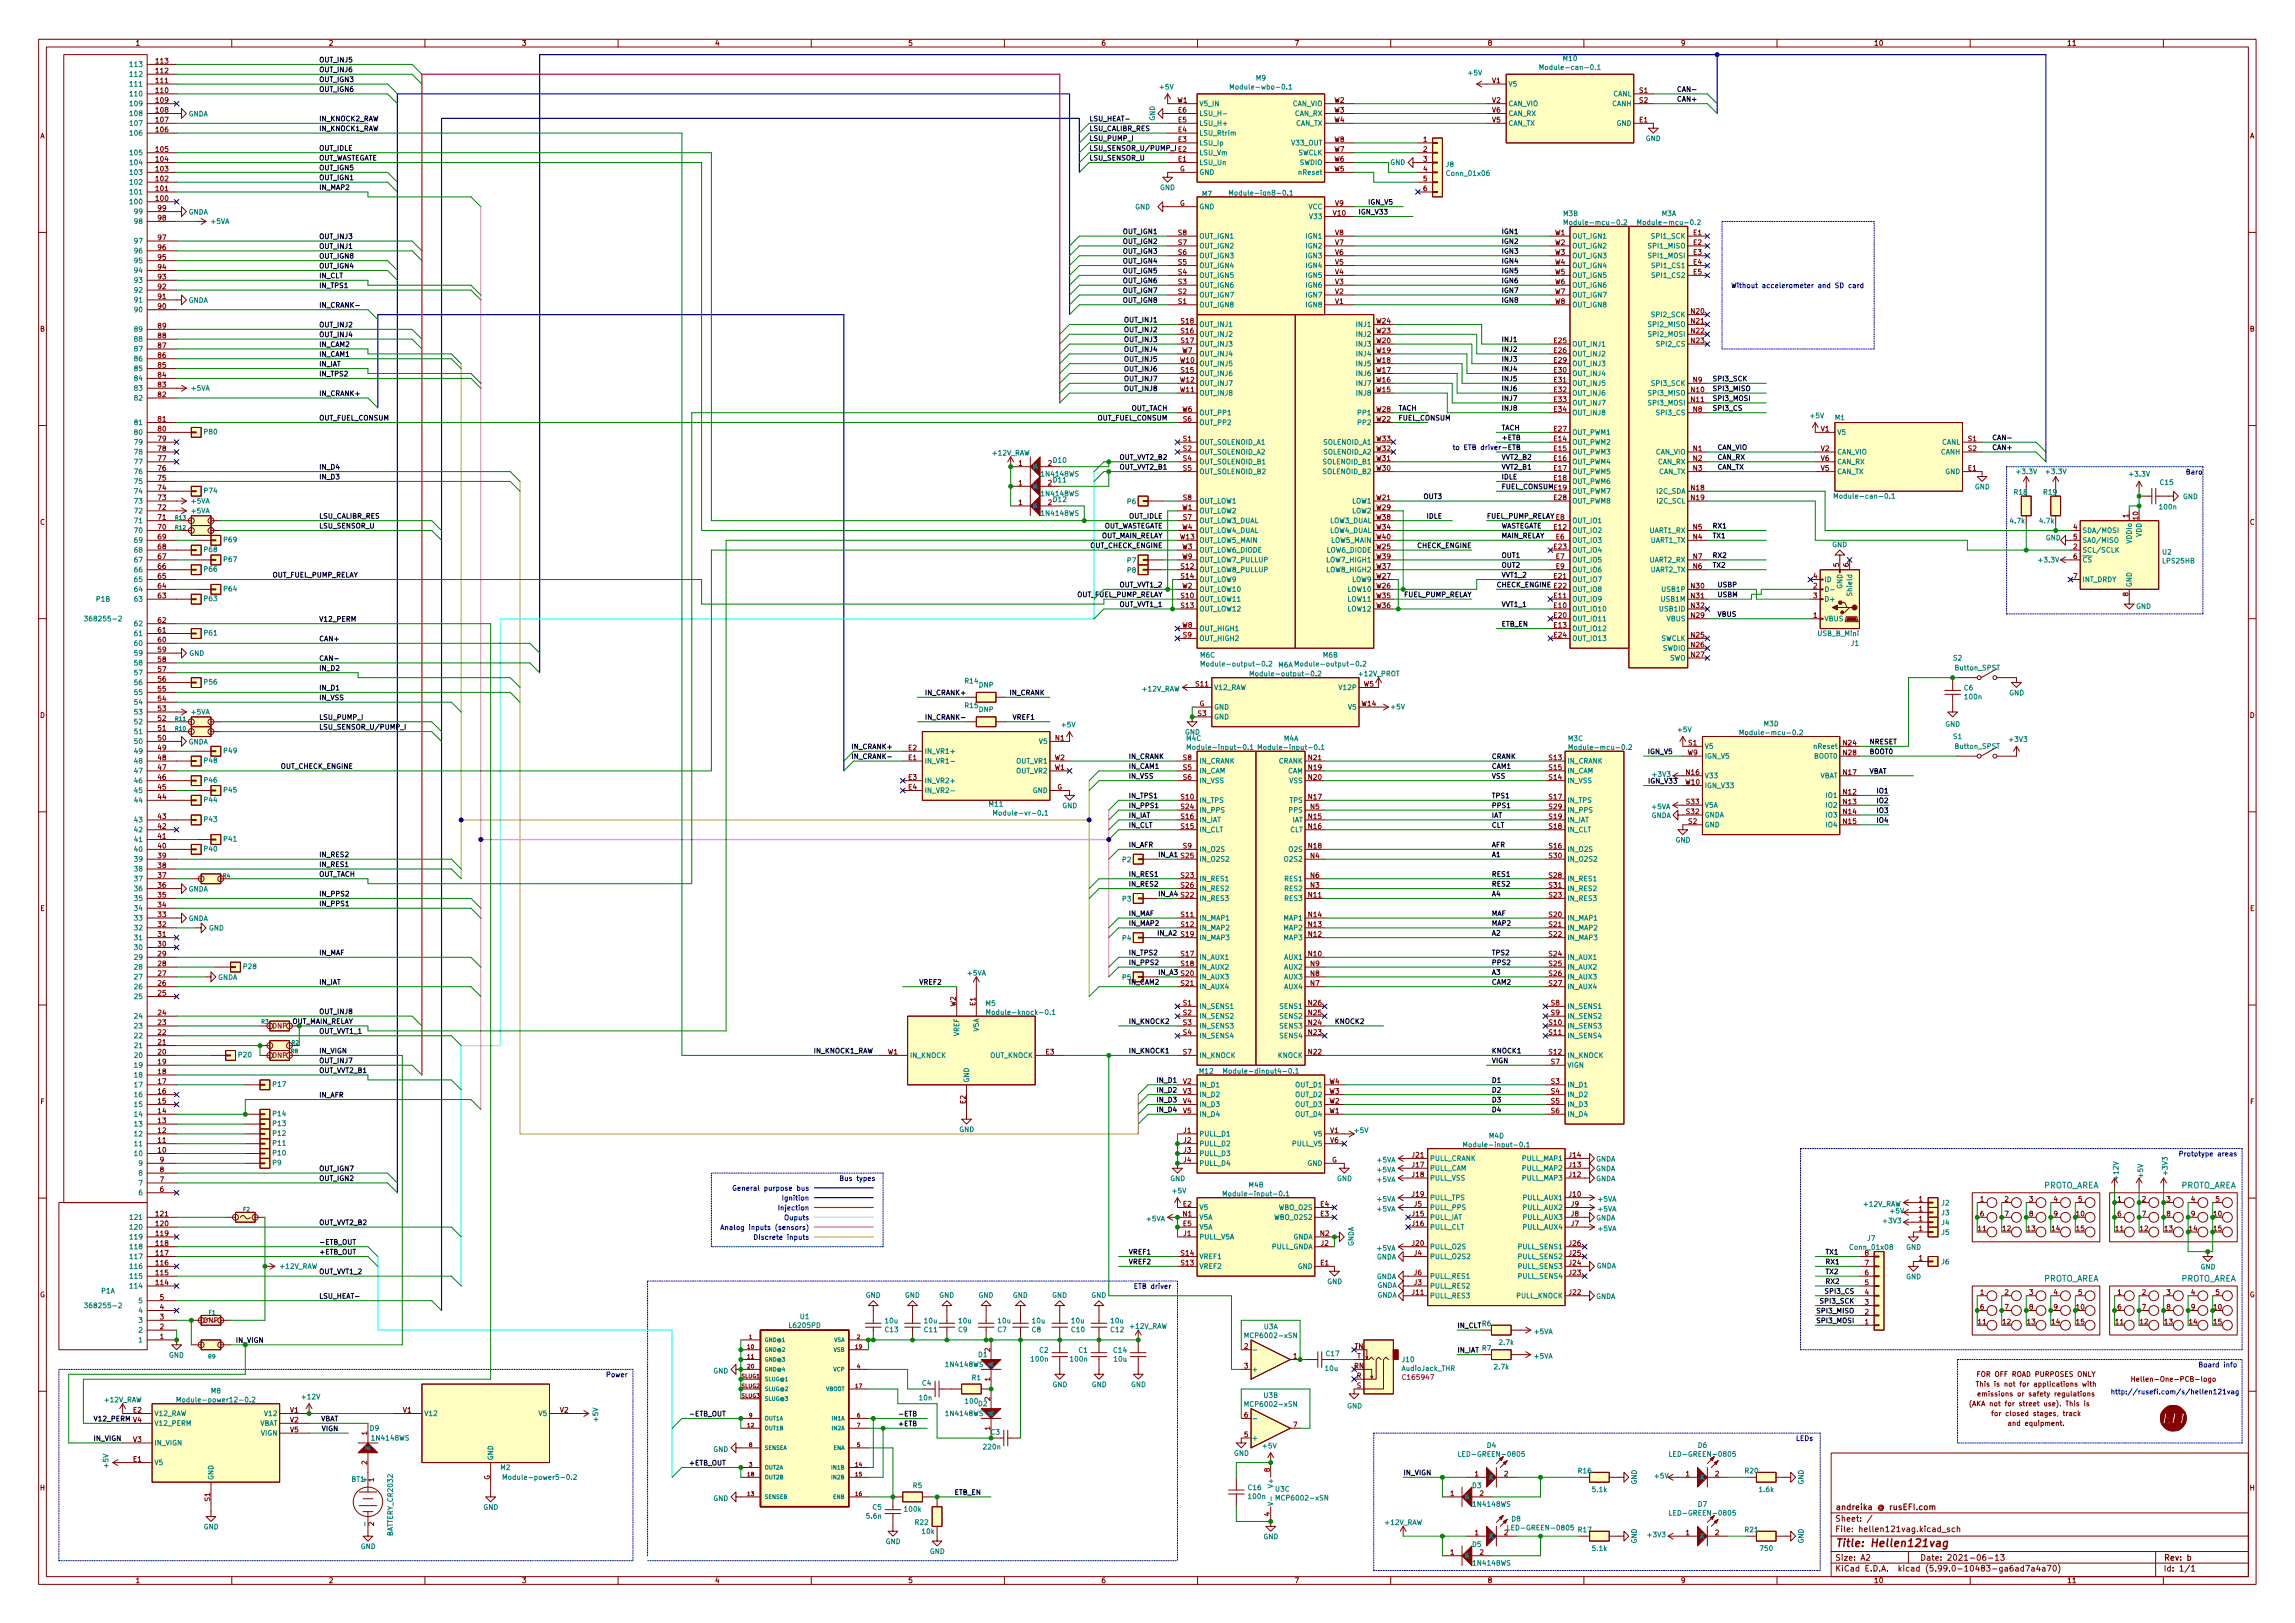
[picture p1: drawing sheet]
<svg xmlns="http://www.w3.org/2000/svg" width="594mm" height="420mm" viewBox="0 0 594 420" stroke-linecap="round" stroke-linejoin="round" font-family="sans-serif">
<defs><g id="words">
<text font-size="2.8" fill="#840000" x="475" y="400.5">Title: Hellen121vag</text>
<g font-size="2.1" fill="#008484">
<text x="528.8" y="307.6">PROTO_AREA</text>
<text x="564.4" y="307.6">PROTO_AREA</text>
<text x="528.8" y="331.8">PROTO_AREA</text>
<text x="564.4" y="331.8">PROTO_AREA</text>
</g>
<g font-size="2.1" fill="#840000">
<text x="475" y="393.9">Sheet: /</text>
<text x="475" y="390.9">andreika @ rusEFI.com</text>
<text x="475" y="396.6">File: hellen121vag.kicad_sch</text>
<text x="475" y="406.8">KiCad E.D.A. kicad (5.99.0-10483-ga6ad7a4a70)</text>
<text x="475" y="404">Size: A2</text>
<text x="497" y="404">Date: 2021-06-13</text>
<text x="560" y="404">Rev: b</text>
<text x="560" y="406.8">Id: 1/1</text>
</g>
<g font-size="1.8" fill="#840000">
<text x="35" y="11.8">1</text>
<text x="85" y="11.8">2</text>
<text x="135" y="11.8">3</text>
<text x="185" y="11.8">4</text>
<text x="235" y="11.8">5</text>
<text x="285" y="11.8">6</text>
<text x="335" y="11.8">7</text>
<text x="385" y="11.8">8</text>
<text x="435" y="11.8">9</text>
<text x="485" y="11.8">10</text>
<text x="535" y="11.8">11</text>
<text x="40.4" y="16.4">113</text>
<text x="40.4" y="21.5">111</text>
<text x="40.4" y="19">112</text>
<text x="386.3" y="21.5">V1</text>
<text x="40.4" y="29.1">108</text>
<text x="40.4" y="26.6">109</text>
<text x="40.4" y="24">110</text>
<text x="304.7" y="26.6">W1</text>
<text x="305" y="29.1">E6</text>
<text x="345.4" y="26.6">W2</text>
<text x="345.4" y="29.1">W3</text>
<text x="386.3" y="26.6">V2</text>
<text x="386.3" y="29.1">V6</text>
<text x="424.4" y="24">S1</text>
<text x="424.4" y="26.6">S2</text>
<text x="10.3" y="35.8">A</text>
<text x="40.4" y="34.2">106</text>
<text x="40.4" y="31.7">107</text>
<text x="305" y="34.2">E4</text>
<text x="305" y="31.7">E5</text>
<text x="345.4" y="31.7">W4</text>
<text x="386.3" y="31.7">V5</text>
<text x="424.4" y="31.7">E1</text>
<text x="582.4" y="35.8">A</text>
<text x="40.4" y="41.8">104</text>
<text x="40.4" y="39.3">105</text>
<text x="305" y="41.8">E1</text>
<text x="305" y="39.3">E2</text>
<text x="305" y="36.7">E3</text>
<text x="345.4" y="41.8">W6</text>
<text x="345.4" y="39.3">W7</text>
<text x="345.4" y="36.7">W8</text>
<text x="368.4" y="36.7">1</text>
<text x="368.4" y="39.3">2</text>
<text x="368.4" y="41.8">3</text>
<text x="40.4" y="46.9">102</text>
<text x="40.4" y="44.4">103</text>
<text x="305.4" y="44.4">G</text>
<text x="345.4" y="44.4">W5</text>
<text x="368.4" y="44.4">4</text>
<text x="368.4" y="46.9">5</text>
<text x="40.4" y="52">100</text>
<text x="40.4" y="49.4">101</text>
<text x="305.4" y="53.3">G</text>
<text x="345.6" y="53.3">V9</text>
<text x="368.4" y="49.4">6</text>
<text x="40.9" y="57.1">98</text>
<text x="40.9" y="54.5">99</text>
<text x="345.1" y="55.8">V10</text>
<text x="40.9" y="64.7">96</text>
<text x="40.9" y="62.1">97</text>
<text x="305" y="66">S6</text>
<text x="305" y="63.4">S7</text>
<text x="305" y="60.9">S8</text>
<text x="345.6" y="66">V6</text>
<text x="345.6" y="63.4">V7</text>
<text x="345.6" y="60.9">V8</text>
<text x="402.5" y="60.9">W1</text>
<text x="402.5" y="63.4">W2</text>
<text x="402.5" y="66">W3</text>
<text x="438.3" y="60.9">E1</text>
<text x="438.3" y="63.4">E2</text>
<text x="438.3" y="66">E3</text>
<text x="40.9" y="69.8">94</text>
<text x="40.9" y="67.2">95</text>
<text x="305" y="71">S4</text>
<text x="305" y="68.5">S5</text>
<text x="345.6" y="71">V4</text>
<text x="345.6" y="68.5">V5</text>
<text x="402.5" y="68.5">W4</text>
<text x="402.5" y="71">W5</text>
<text x="438.3" y="68.5">E4</text>
<text x="438.3" y="71">E5</text>
<text x="40.9" y="77.4">91</text>
<text x="40.9" y="74.8">92</text>
<text x="40.9" y="72.3">93</text>
<text x="305" y="76.1">S2</text>
<text x="305" y="73.6">S3</text>
<text x="345.6" y="76.1">V2</text>
<text x="345.6" y="73.6">V3</text>
<text x="402.5" y="73.6">W6</text>
<text x="402.5" y="76.1">W7</text>
<text x="40.9" y="79.9">90</text>
<text x="305" y="78.7">S1</text>
<text x="305.8" y="83.7">S18</text>
<text x="345.6" y="78.7">V1</text>
<text x="356.3" y="83.7">W24</text>
<text x="402.5" y="78.7">W8</text>
<text x="437.8" y="81.2">N20</text>
<text x="437.8" y="83.7">N21</text>
<text x="10.3" y="85.8">B</text>
<text x="40.9" y="87.5">88</text>
<text x="40.9" y="85">89</text>
<text x="305.8" y="86.3">S16</text>
<text x="305.8" y="88.8">S17</text>
<text x="356.3" y="88.8">W20</text>
<text x="356.3" y="86.3">W23</text>
<text x="402.3" y="88.8">E25</text>
<text x="437.8" y="86.3">N22</text>
<text x="437.8" y="88.8">N23</text>
<text x="582.4" y="85.8">B</text>
<text x="40.9" y="95.2">85</text>
<text x="40.9" y="92.6">86</text>
<text x="40.9" y="90.1">87</text>
<text x="305.5" y="93.9">W10</text>
<text x="306" y="91.4">W7</text>
<text x="356.3" y="93.9">W18</text>
<text x="356.3" y="91.4">W19</text>
<text x="402.3" y="91.4">E26</text>
<text x="402.3" y="93.9">E29</text>
<text x="40.9" y="100.2">83</text>
<text x="40.9" y="97.7">84</text>
<text x="305.5" y="101.5">W11</text>
<text x="305.5" y="99">W12</text>
<text x="305.8" y="96.4">S15</text>
<text x="356.3" y="101.5">W15</text>
<text x="356.3" y="99">W16</text>
<text x="356.3" y="96.4">W17</text>
<text x="402.3" y="96.4">E30</text>
<text x="402.3" y="99">E31</text>
<text x="402.3" y="101.5">E32</text>
<text x="437.8" y="101.5">N10</text>
<text x="438.3" y="99">N9</text>
<text x="40.9" y="102.8">82</text>
<text x="306" y="106.6">W6</text>
<text x="356.3" y="106.6">W28</text>
<text x="402.3" y="104.1">E33</text>
<text x="402.3" y="106.6">E34</text>
<text x="437.8" y="104.1">N11</text>
<text x="438.3" y="106.6">N8</text>
<text x="40.9" y="111.7">80</text>
<text x="40.9" y="109.1">81</text>
<text x="306.3" y="109.1">S6</text>
<text x="356.3" y="109.1">W22</text>
<text x="402.3" y="111.7">E27</text>
<text x="471.4" y="111.7">V1</text>
<text x="40.9" y="119.3">77</text>
<text x="40.9" y="116.8">78</text>
<text x="40.9" y="114.2">79</text>
<text x="306.3" y="114.2">S1</text>
<text x="306.3" y="116.8">S2</text>
<text x="306.3" y="119.3">S4</text>
<text x="356.3" y="119.3">W31</text>
<text x="356.3" y="116.8">W32</text>
<text x="356.3" y="114.2">W33</text>
<text x="402.3" y="114.2">E14</text>
<text x="402.3" y="116.8">E15</text>
<text x="402.3" y="119.3">E16</text>
<text x="438.3" y="116.8">N1</text>
<text x="438.3" y="119.3">N2</text>
<text x="471.4" y="116.8">V2</text>
<text x="471.4" y="119.3">V6</text>
<text x="509.5" y="114.2">S1</text>
<text x="509.5" y="116.8">S2</text>
<text x="40.9" y="124.4">75</text>
<text x="40.9" y="121.8">76</text>
<text x="263.7" y="125.6">1</text>
<text x="263.7" y="120.6">1</text>
<text x="271.3" y="125.6">2</text>
<text x="271.3" y="120.6">2</text>
<text x="306.3" y="121.8">S5</text>
<text x="356.3" y="121.8">W30</text>
<text x="402.3" y="121.8">E17</text>
<text x="402.3" y="124.4">E18</text>
<text x="438.3" y="121.8">N3</text>
<text x="471.4" y="121.8">V5</text>
<text x="509.5" y="121.8">E1</text>
<text x="40.9" y="132">72</text>
<text x="40.9" y="129.5">73</text>
<text x="40.9" y="126.9">74</text>
<text x="263.7" y="130.7">1</text>
<text x="271.3" y="130.7">2</text>
<text x="306" y="132">W1</text>
<text x="306.3" y="129.5">S8</text>
<text x="356.3" y="129.5">W21</text>
<text x="356.3" y="132">W29</text>
<text x="402.3" y="129.5">E28</text>
<text x="437.8" y="126.9">N18</text>
<text x="437.8" y="129.5">N19</text>
<text x="10.3" y="135.8">C</text>
<text x="40.9" y="137.1">70</text>
<text x="40.9" y="134.5">71</text>
<text x="306" y="137.1">W4</text>
<text x="306.3" y="134.5">S7</text>
<text x="356.3" y="137.1">W34</text>
<text x="356.3" y="134.5">W38</text>
<text x="402.3" y="137.1">E12</text>
<text x="438.3" y="137.1">N5</text>
<text x="536.7" y="137.1">4</text>
<text x="550.9" y="134" transform="rotate(-90 550.9 134)">1</text>
<text x="553.5" y="134.5" transform="rotate(-90 553.5 134.5)">10</text>
<text x="582.4" y="135.8">C</text>
<text x="40.9" y="142.2">68</text>
<text x="40.9" y="139.6">69</text>
<text x="305.5" y="139.6">W13</text>
<text x="306" y="142.2">W3</text>
<text x="356.3" y="142.2">W25</text>
<text x="356.3" y="139.6">W40</text>
<text x="402.3" y="142.2">E23</text>
<text x="402.8" y="139.6">E6</text>
<text x="438.3" y="139.6">N4</text>
<text x="536.7" y="142.2">2</text>
<text x="536.7" y="139.6">5</text>
<text x="40.9" y="149.8">65</text>
<text x="40.9" y="147.2">66</text>
<text x="40.9" y="144.7">67</text>
<text x="305.8" y="147.2">S12</text>
<text x="305.8" y="149.8">S14</text>
<text x="306" y="144.7">W9</text>
<text x="356.3" y="149.8">W27</text>
<text x="356.3" y="147.2">W37</text>
<text x="356.3" y="144.7">W39</text>
<text x="402.3" y="149.8">E21</text>
<text x="402.8" y="144.7">E7</text>
<text x="402.8" y="147.2">E9</text>
<text x="438.3" y="147.2">N6</text>
<text x="438.3" y="144.7">N7</text>
<text x="469.4" y="149.8">4</text>
<text x="476" y="146.7" transform="rotate(-90 476 146.7)">5</text>
<text x="478.5" y="146.7" transform="rotate(-90 478.5 146.7)">6</text>
<text x="536.7" y="144.7">6</text>
<text x="536.7" y="149.8">7</text>
<text x="40.9" y="154.9">63</text>
<text x="40.9" y="152.3">64</text>
<text x="305.8" y="154.9">S10</text>
<text x="306" y="152.3">W2</text>
<text x="356.3" y="152.3">W26</text>
<text x="356.3" y="154.9">W35</text>
<text x="402.3" y="154.9">E11</text>
<text x="437.8" y="152.3">N30</text>
<text x="437.8" y="154.9">N31</text>
<text x="469.4" y="152.3">2</text>
<text x="469.4" y="154.9">3</text>
<text x="550.9" y="154.3" transform="rotate(-90 550.9 154.3)">8</text>
<text x="40.9" y="161.2">62</text>
<text x="305.8" y="157.4">S13</text>
<text x="356.3" y="157.4">W36</text>
<text x="402.3" y="157.4">E10</text>
<text x="402.3" y="159.9">E20</text>
<text x="437.8" y="159.9">N29</text>
<text x="437.8" y="157.4">N32</text>
<text x="469.4" y="159.9">1</text>
<text x="40.9" y="166.3">60</text>
<text x="40.9" y="163.7">61</text>
<text x="306" y="162.5">W8</text>
<text x="306.3" y="165">S9</text>
<text x="402.3" y="162.5">E13</text>
<text x="402.3" y="165">E24</text>
<text x="437.8" y="165">N25</text>
<text x="437.8" y="167.6">N26</text>
<text x="40.9" y="173.9">57</text>
<text x="40.9" y="171.4">58</text>
<text x="40.9" y="168.8">59</text>
<text x="437.8" y="170.1">N27</text>
<text x="40.9" y="179">55</text>
<text x="40.9" y="176.4">56</text>
<text x="309.6" y="177.7">S11</text>
<text x="353" y="177.7">W5</text>
<text x="10.3" y="185.8">D</text>
<text x="40.9" y="184.1">53</text>
<text x="40.9" y="181.5">54</text>
<text x="310.1" y="185.3">S3</text>
<text x="310.5" y="182.8">G</text>
<text x="352.5" y="182.8">W14</text>
<text x="582.4" y="185.8">D</text>
<text x="40.9" y="191.7">50</text>
<text x="40.9" y="189.1">51</text>
<text x="40.9" y="186.6">52</text>
<text x="273.2" y="191.7">N1</text>
<text x="40.9" y="196.8">48</text>
<text x="40.9" y="194.2">49</text>
<text x="235.1" y="196.8">E1</text>
<text x="235.1" y="194.2">E2</text>
<text x="273" y="196.8">W2</text>
<text x="306.3" y="196.8">S8</text>
<text x="338.7" y="196.8">N21</text>
<text x="401" y="196.8">S13</text>
<text x="436.8" y="195.5">W9</text>
<text x="437.1" y="193">S1</text>
<text x="477.2" y="193">N24</text>
<text x="477.2" y="195.5">N28</text>
<text x="40.9" y="201.8">46</text>
<text x="40.9" y="199.3">47</text>
<text x="235.1" y="201.8">E3</text>
<text x="273" y="199.3">W1</text>
<text x="306.3" y="199.3">S5</text>
<text x="306.3" y="201.8">S6</text>
<text x="338.7" y="199.3">N19</text>
<text x="338.7" y="201.8">N20</text>
<text x="401" y="201.8">S14</text>
<text x="401" y="199.3">S15</text>
<text x="436.3" y="203.1">W10</text>
<text x="436.5" y="200.6">N16</text>
<text x="477.2" y="200.6">N17</text>
<text x="40.9" y="206.9">44</text>
<text x="40.9" y="204.4">45</text>
<text x="235.1" y="204.4">E4</text>
<text x="273.6" y="204.4">G</text>
<text x="305.8" y="206.9">S10</text>
<text x="305.8" y="209.5">S24</text>
<text x="338.7" y="206.9">N17</text>
<text x="339.2" y="209.5">N5</text>
<text x="401" y="206.9">S17</text>
<text x="401" y="209.5">S29</text>
<text x="436.6" y="208.2">S33</text>
<text x="477.2" y="205.7">N12</text>
<text x="477.2" y="208.2">N13</text>
<text x="40.9" y="214.5">42</text>
<text x="40.9" y="212">43</text>
<text x="305.8" y="214.5">S15</text>
<text x="305.8" y="212">S16</text>
<text x="338.7" y="212">N15</text>
<text x="338.7" y="214.5">N16</text>
<text x="401" y="214.5">S18</text>
<text x="401" y="212">S19</text>
<text x="436.6" y="210.7">S32</text>
<text x="437.1" y="213.3">S2</text>
<text x="477.2" y="210.7">N14</text>
<text x="477.2" y="213.3">N15</text>
<text x="40.9" y="219.6">40</text>
<text x="40.9" y="217.1">41</text>
<text x="306.3" y="219.6">S9</text>
<text x="338.7" y="219.6">N18</text>
<text x="401" y="219.6">S16</text>
<text x="40.9" y="227.2">37</text>
<text x="40.9" y="224.7">38</text>
<text x="40.9" y="222.2">39</text>
<text x="305.8" y="227.2">S23</text>
<text x="339.2" y="222.2">N4</text>
<text x="339.2" y="227.2">N6</text>
<text x="401" y="227.2">S28</text>
<text x="401" y="222.2">S30</text>
<text x="40.9" y="232.3">35</text>
<text x="40.9" y="229.8">36</text>
<text x="305.8" y="229.8">S26</text>
<text x="338.7" y="232.3">N11</text>
<text x="339.2" y="229.8">N3</text>
<text x="401" y="232.3">S23</text>
<text x="401" y="229.8">S31</text>
<text x="10.4" y="235.8">E</text>
<text x="40.9" y="239.9">32</text>
<text x="40.9" y="237.4">33</text>
<text x="40.9" y="234.9">34</text>
<text x="305.8" y="237.4">S11</text>
<text x="305.8" y="239.9">S12</text>
<text x="338.7" y="239.9">N13</text>
<text x="338.7" y="237.4">N14</text>
<text x="401" y="237.4">S20</text>
<text x="401" y="239.9">S21</text>
<text x="582.4" y="235.8">E</text>
<text x="40.9" y="245">30</text>
<text x="40.9" y="242.5">31</text>
<text x="338.7" y="242.5">N12</text>
<text x="401" y="242.5">S22</text>
<text x="40.9" y="250.1">28</text>
<text x="40.9" y="247.6">29</text>
<text x="305.8" y="247.6">S17</text>
<text x="305.8" y="250.1">S18</text>
<text x="338.7" y="247.6">N10</text>
<text x="339.2" y="250.1">N9</text>
<text x="401" y="247.6">S24</text>
<text x="401" y="250.1">S25</text>
<text x="40.9" y="257.7">25</text>
<text x="40.9" y="255.2">26</text>
<text x="40.9" y="252.6">27</text>
<text x="305.8" y="255.2">S21</text>
<text x="339.2" y="255.2">N7</text>
<text x="339.2" y="252.6">N8</text>
<text x="401" y="252.6">S26</text>
<text x="401" y="255.2">S27</text>
<text x="40.9" y="262.8">24</text>
<text x="247.4" y="260.6" transform="rotate(-90 247.4 260.6)">W2</text>
<text x="252.5" y="260.3" transform="rotate(-90 252.5 260.3)">E1</text>
<text x="306.3" y="260.3">S1</text>
<text x="306.3" y="262.8">S2</text>
<text x="338.7" y="262.8">N25</text>
<text x="338.7" y="260.3">N26</text>
<text x="401.5" y="260.3">S8</text>
<text x="401.5" y="262.8">S9</text>
<text x="40.9" y="267.9">22</text>
<text x="40.9" y="265.3">23</text>
<text x="306.3" y="265.3">S3</text>
<text x="306.3" y="267.9">S4</text>
<text x="338.7" y="267.9">N23</text>
<text x="338.7" y="265.3">N24</text>
<text x="401" y="265.3">S10</text>
<text x="401" y="267.9">S11</text>
<text x="40.9" y="275.5">19</text>
<text x="40.9" y="273">20</text>
<text x="40.9" y="270.4">21</text>
<text x="229.8" y="273">W1</text>
<text x="270.7" y="273">E3</text>
<text x="306.3" y="273">S7</text>
<text x="338.7" y="273">N22</text>
<text x="401" y="273">S12</text>
<text x="401.5" y="275.5">S7</text>
<text x="40.9" y="280.6">17</text>
<text x="40.9" y="278">18</text>
<text x="306.3" y="280.6">V2</text>
<text x="344.1" y="280.6">W4</text>
<text x="401.5" y="280.6">S3</text>
<text x="10.4" y="285.8">F</text>
<text x="40.9" y="285.7">15</text>
<text x="40.9" y="283.1">16</text>
<text x="249.9" y="285.7" transform="rotate(-90 249.9 285.7)">E2</text>
<text x="306.3" y="283.1">V3</text>
<text x="306.3" y="285.7">V4</text>
<text x="344.1" y="285.7">W2</text>
<text x="344.1" y="283.1">W3</text>
<text x="401.5" y="283.1">S4</text>
<text x="401.5" y="285.7">S5</text>
<text x="582.5" y="285.8">F</text>
<text x="40.9" y="293.3">12</text>
<text x="40.9" y="290.7">13</text>
<text x="40.9" y="288.2">14</text>
<text x="306.3" y="288.2">V5</text>
<text x="306.4" y="293.3">J1</text>
<text x="344.1" y="288.2">W1</text>
<text x="344.4" y="293.3">V1</text>
<text x="401.5" y="288.2">S6</text>
<text x="40.9" y="298.4">10</text>
<text x="40.9" y="295.8">11</text>
<text x="306.4" y="295.8">J2</text>
<text x="306.4" y="298.4">J3</text>
<text x="344.4" y="295.8">V6</text>
<text x="365.6" y="299.6">J21</text>
<text x="406.2" y="299.6">J14</text>
<text x="41.4" y="306">7</text>
<text x="41.4" y="303.4">8</text>
<text x="41.4" y="300.9">9</text>
<text x="306.4" y="300.9">J4</text>
<text x="344.8" y="300.9">G</text>
<text x="365.6" y="302.2">J17</text>
<text x="365.6" y="304.7">J18</text>
<text x="406.2" y="304.7">J12</text>
<text x="406.2" y="302.2">J13</text>
<text x="41.4" y="308.5">6</text>
<text x="365.6" y="309.8">J19</text>
<text x="406.2" y="309.8">J10</text>
<text x="496.7" y="311.1">1</text>
<text x="512.6" y="311.1">1</text>
<text x="518.9" y="311.1">2</text>
<text x="525.3" y="311.1">3</text>
<text x="531.6" y="311.1">4</text>
<text x="538" y="311.1">5</text>
<text x="548.1" y="311.1">1</text>
<text x="554.5" y="311.1">2</text>
<text x="560.8" y="311.1">3</text>
<text x="567.2" y="311.1">4</text>
<text x="573.5" y="311.1">5</text>
<text x="40.4" y="317.4">120</text>
<text x="40.4" y="314.9">121</text>
<text x="306.2" y="314.9">N1</text>
<text x="306.3" y="312.3">E2</text>
<text x="306.3" y="317.4">E5</text>
<text x="341.8" y="314.9">E3</text>
<text x="341.8" y="312.3">E4</text>
<text x="365.6" y="314.9">J15</text>
<text x="365.6" y="317.4">J16</text>
<text x="366" y="312.3">J5</text>
<text x="406.7" y="317.4">J7</text>
<text x="406.7" y="314.9">J8</text>
<text x="406.7" y="312.3">J9</text>
<text x="496.7" y="313.6">1</text>
<text x="496.7" y="316.1">1</text>
<text x="512.6" y="314.9">6</text>
<text x="518.9" y="314.9">7</text>
<text x="525.3" y="314.9">8</text>
<text x="531.6" y="314.9">9</text>
<text x="537.5" y="314.9">10</text>
<text x="548.1" y="314.9">6</text>
<text x="554.5" y="314.9">7</text>
<text x="560.8" y="314.9">8</text>
<text x="567.2" y="314.9">9</text>
<text x="573.1" y="314.9">10</text>
<text x="40.4" y="322.5">118</text>
<text x="40.4" y="320">119</text>
<text x="306.4" y="320">J1</text>
<text x="341.8" y="320">N2</text>
<text x="341.9" y="322.5">J2</text>
<text x="365.6" y="322.5">J20</text>
<text x="406.2" y="322.5">J26</text>
<text x="496.7" y="318.7">1</text>
<text x="512.1" y="318.7">11</text>
<text x="518.4" y="318.7">12</text>
<text x="524.8" y="318.7">13</text>
<text x="531.1" y="318.7">14</text>
<text x="537.5" y="318.7">15</text>
<text x="547.7" y="318.7">11</text>
<text x="554" y="318.7">12</text>
<text x="560.4" y="318.7">13</text>
<text x="566.7" y="318.7">14</text>
<text x="573.1" y="318.7">15</text>
<text x="40.4" y="327.6">116</text>
<text x="40.4" y="325">117</text>
<text x="305.8" y="327.6">S13</text>
<text x="305.8" y="325">S14</text>
<text x="341.8" y="327.6">E1</text>
<text x="366" y="325">J4</text>
<text x="406.2" y="327.6">J24</text>
<text x="406.2" y="325">J25</text>
<text x="482.7" y="327.6">7</text>
<text x="482.7" y="325">8</text>
<text x="496.7" y="326.3">1</text>
<text x="10.3" y="335.8">G</text>
<text x="40.4" y="332.7">114</text>
<text x="40.4" y="330.1">115</text>
<text x="365.6" y="335.2">J11</text>
<text x="366" y="332.7">J3</text>
<text x="366" y="330.1">J6</text>
<text x="406.2" y="335.2">J22</text>
<text x="406.2" y="330.1">J23</text>
<text x="482.7" y="335.2">4</text>
<text x="482.7" y="332.7">5</text>
<text x="482.7" y="330.1">6</text>
<text x="512.6" y="335.2">1</text>
<text x="518.9" y="335.2">2</text>
<text x="525.3" y="335.2">3</text>
<text x="531.6" y="335.2">4</text>
<text x="538" y="335.2">5</text>
<text x="548.1" y="335.2">1</text>
<text x="554.5" y="335.2">2</text>
<text x="560.8" y="335.2">3</text>
<text x="567.2" y="335.2">4</text>
<text x="573.5" y="335.2">5</text>
<text x="582.3" y="335.8">G</text>
<text x="41.4" y="341.5">3</text>
<text x="41.4" y="339">4</text>
<text x="41.4" y="336.5">5</text>
<text x="482.7" y="340.3">2</text>
<text x="482.7" y="337.7">3</text>
<text x="512.6" y="339">6</text>
<text x="518.9" y="339">7</text>
<text x="525.3" y="339">8</text>
<text x="531.6" y="339">9</text>
<text x="537.5" y="339">10</text>
<text x="548.1" y="339">6</text>
<text x="554.5" y="339">7</text>
<text x="560.8" y="339">8</text>
<text x="567.2" y="339">9</text>
<text x="573.1" y="339">10</text>
<text x="41.4" y="346.6">1</text>
<text x="41.4" y="344.1">2</text>
<text x="482.7" y="342.8">1</text>
<text x="512.1" y="342.8">11</text>
<text x="518.4" y="342.8">12</text>
<text x="524.8" y="342.8">13</text>
<text x="531.1" y="342.8">14</text>
<text x="537.5" y="342.8">15</text>
<text x="547.7" y="342.8">11</text>
<text x="554" y="342.8">12</text>
<text x="560.4" y="342.8">13</text>
<text x="566.7" y="342.8">14</text>
<text x="573.1" y="342.8">15</text>
<text x="256.3" y="349.9" transform="rotate(-90 256.3 349.9)">2</text>
<text x="322.1" y="349.2">2</text>
<text x="334.8" y="351.7">1</text>
<text x="350.6" y="349.2">TN</text>
<text x="351.2" y="351.7">T</text>
<text x="256.3" y="357.5" transform="rotate(-90 256.3 357.5)">1</text>
<text x="322.1" y="354.2">3</text>
<text x="350.5" y="354.2">RN</text>
<text x="351.2" y="356.8">R</text>
<text x="351.2" y="359.3">S</text>
<text x="512.5" y="356.4">FOR OFF ROAD PURPOSES ONLY</text>
<text x="513.8" y="358.9">This is not for applications with</text>
<text x="553.6" y="357.7">Hellen-One-PCB-logo</text>
<text x="34.5" y="365.7">E2</text>
<text x="75.1" y="365.7">V1</text>
<text x="104.3" y="365.7">V1</text>
<text x="145" y="365.7">V2</text>
<text x="256.3" y="362.6" transform="rotate(-90 256.3 362.6)">2</text>
<text x="512.3" y="364">(AKA not for street use). This is</text>
<text x="513.8" y="361.5">emissions or safety regulations</text>
<text x="75.1" y="368.2">V2</text>
<text x="75.1" y="370.8">V5</text>
<text x="95" y="371.5" transform="rotate(-90 95 371.5)">1</text>
<text x="256.3" y="370.2" transform="rotate(-90 256.3 370.2)">1</text>
<text x="322.1" y="366.9">6</text>
<text x="334.8" y="369.5">7</text>
<text x="517.2" y="366.6">for closed stages, track</text>
<text x="520.5" y="369.1">and equipment.</text>
<text x="34.5" y="373.3">V3</text>
<text x="322.1" y="372">5</text>
<text x="34.5" y="378.4">E1</text>
<text x="95" y="379.1" transform="rotate(-90 95 379.1)">2</text>
<text x="96.8" y="383.6" transform="rotate(-90 96.8 383.6)">1</text>
<text x="126.7" y="383.1" transform="rotate(-90 126.7 383.1)">G</text>
<text x="328.7" y="381" transform="rotate(-90 328.7 381)">8</text>
<text x="381.8" y="382.2">1</text>
<text x="389.4" y="382.2">2</text>
<text x="436.4" y="382.2">1</text>
<text x="444" y="382.2">2</text>
<text x="10.3" y="385.8">H</text>
<text x="54.4" y="388.6" transform="rotate(-90 54.4 388.6)">S1</text>
<text x="375.4" y="387.3">1</text>
<text x="383" y="387.3">2</text>
<text x="582.4" y="385.8">H</text>
<text x="96.8" y="395" transform="rotate(-90 96.8 395)">2</text>
<text x="328.7" y="392.5" transform="rotate(-90 328.7 392.5)">4</text>
<text x="381.8" y="397.4">1</text>
<text x="389.4" y="397.4">2</text>
<text x="436.4" y="397.4">1</text>
<text x="444" y="397.4">2</text>
<text x="375.4" y="402.5">1</text>
<text x="383" y="402.5">2</text>
<text x="35" y="409.8">1</text>
<text x="85" y="409.8">2</text>
<text x="135" y="409.8">3</text>
<text x="185" y="409.8">4</text>
<text x="235" y="409.8">5</text>
<text x="285" y="409.8">6</text>
<text x="335" y="409.8">7</text>
<text x="385" y="409.8">8</text>
<text x="435" y="409.8">9</text>
<text x="485" y="409.8">10</text>
<text x="535" y="409.8">11</text>
</g>
<g font-size="1.8" fill="#008484">
<text x="34.1" y="17.3">113</text>
<text x="404.7" y="15.8">M10</text>
<text x="34.1" y="22.4">111</text>
<text x="34.1" y="19.9">112</text>
<text x="300.3" y="23.1">+5V</text>
<text x="319.7" y="23.1">Module-wbo-0.1</text>
<text x="325.2" y="20.9">M9</text>
<text x="380.2" y="19.5">+5V</text>
<text x="390.4" y="22.4">V5</text>
<text x="400" y="18.1">Module-can-0.1</text>
<text x="34.1" y="27.5">109</text>
<text x="34.1" y="24.9">110</text>
<text x="310.4" y="27.5">V5_IN</text>
<text x="334.5" y="27.5">CAN_VIO</text>
<text x="390.4" y="27.5">CAN_VIO</text>
<text x="417.3" y="27.5">CANH</text>
<text x="417.5" y="24.9">CANL</text>
<text x="34.1" y="35.1">106</text>
<text x="34.1" y="32.6">107</text>
<text x="34.1" y="30">108</text>
<text x="48.7" y="30.1">GNDA</text>
<text x="299" y="31.3" transform="rotate(-90 299 31.3)">GND</text>
<text x="310.4" y="35.1">LSU_Rtrim</text>
<text x="310.4" y="32.6">LSU_H+</text>
<text x="310.4" y="30">LSU_H-</text>
<text x="335.1" y="30">CAN_RX</text>
<text x="335.3" y="32.6">CAN_TX</text>
<text x="390.4" y="32.6">CAN_TX</text>
<text x="390.4" y="30">CAN_RX</text>
<text x="418.5" y="32.6">GND</text>
<text x="34.1" y="40.2">105</text>
<text x="310.4" y="40.2">LSU_Vm</text>
<text x="310.4" y="37.6">LSU_Ip</text>
<text x="334.5" y="37.6">V33_OUT</text>
<text x="335.9" y="40.2">SWCLK</text>
<text x="426" y="36.5">GND</text>
<text x="34.1" y="47.8">102</text>
<text x="34.1" y="45.3">103</text>
<text x="34.1" y="42.7">104</text>
<text x="310.4" y="42.7">LSU_Un</text>
<text x="310.4" y="45.3">GND</text>
<text x="336.4" y="42.7">SWDIO</text>
<text x="336.5" y="45.3">nReset</text>
<text x="359.9" y="42.7">GND</text>
<text x="374.3" y="43.2">J8</text>
<text x="374.8" y="45.5">Conn_01x06</text>
<text x="34.1" y="52.9">100</text>
<text x="34.1" y="50.3">101</text>
<text x="300.2" y="49.2">GND</text>
<text x="311.2" y="50.8">M7</text>
<text x="319.7" y="50.6">Module-ign8-0.1</text>
<text x="35.1" y="58">98</text>
<text x="35.1" y="55.4">99</text>
<text x="48.7" y="55.5">GNDA</text>
<text x="54.7" y="58">+5VA</text>
<text x="293.8" y="54.2">GND</text>
<text x="310.4" y="54.1">GND</text>
<text x="338.7" y="54.1">VCC</text>
<text x="339.2" y="56.7">V33</text>
<text x="404.7" y="55.9">M3B</text>
<text x="406.2" y="58.2">Module-mcu-0.2</text>
<text x="425.3" y="58.2">Module-mcu-0.2</text>
<text x="430.1" y="55.9">M3A</text>
<text x="35.1" y="65.6">96</text>
<text x="35.1" y="63">97</text>
<text x="310.4" y="64.3">OUT_IGN2</text>
<text x="310.4" y="61.8">OUT_IGN1</text>
<text x="338.3" y="64.3">IGN2</text>
<text x="338.3" y="61.8">IGN1</text>
<text x="406.9" y="61.8">OUT_IGN1</text>
<text x="406.9" y="64.3">OUT_IGN2</text>
<text x="427" y="64.3">SPI1_MISO</text>
<text x="427.8" y="61.8">SPI1_SCK</text>
<text x="35.1" y="70.7">94</text>
<text x="35.1" y="68.1">95</text>
<text x="310.4" y="71.9">OUT_IGN5</text>
<text x="310.4" y="69.4">OUT_IGN4</text>
<text x="310.4" y="66.8">OUT_IGN3</text>
<text x="338.3" y="71.9">IGN5</text>
<text x="338.3" y="69.4">IGN4</text>
<text x="338.3" y="66.8">IGN3</text>
<text x="406.9" y="66.8">OUT_IGN3</text>
<text x="406.9" y="69.4">OUT_IGN4</text>
<text x="406.9" y="71.9">OUT_IGN5</text>
<text x="427" y="66.8">SPI1_MOSI</text>
<text x="428.1" y="69.4">SPI1_CS1</text>
<text x="428.1" y="71.9">SPI1_CS2</text>
<text x="35.1" y="75.7">92</text>
<text x="35.1" y="73.2">93</text>
<text x="310.4" y="77">OUT_IGN7</text>
<text x="310.4" y="74.5">OUT_IGN6</text>
<text x="338.3" y="77">IGN7</text>
<text x="338.3" y="74.5">IGN6</text>
<text x="406.9" y="74.5">OUT_IGN6</text>
<text x="406.9" y="77">OUT_IGN7</text>
<text x="35.1" y="80.8">90</text>
<text x="35.1" y="78.3">91</text>
<text x="48.7" y="78.4">GNDA</text>
<text x="310.4" y="79.5">OUT_IGN8</text>
<text x="338.3" y="79.5">IGN8</text>
<text x="406.9" y="79.5">OUT_IGN8</text>
<text x="427.8" y="82.1">SPI2_SCK</text>
<text x="35.1" y="88.4">88</text>
<text x="35.1" y="85.9">89</text>
<text x="310.4" y="87.2">OUT_INJ2</text>
<text x="310.4" y="89.7">OUT_INJ3</text>
<text x="310.4" y="84.6">OUT_INJ1</text>
<text x="351.4" y="89.7">INJ3</text>
<text x="351.4" y="87.2">INJ2</text>
<text x="351.4" y="84.6">INJ1</text>
<text x="406.9" y="89.7">OUT_INJ1</text>
<text x="427" y="84.6">SPI2_MISO</text>
<text x="427" y="87.2">SPI2_MOSI</text>
<text x="429.1" y="89.7">SPI2_CS</text>
<text x="35.1" y="93.5">86</text>
<text x="35.1" y="91">87</text>
<text x="310.4" y="94.8">OUT_INJ5</text>
<text x="310.4" y="92.2">OUT_INJ4</text>
<text x="351.4" y="94.8">INJ5</text>
<text x="351.4" y="92.2">INJ4</text>
<text x="406.9" y="92.2">OUT_INJ2</text>
<text x="406.9" y="94.8">OUT_INJ3</text>
<text x="35.1" y="101.1">83</text>
<text x="35.1" y="98.6">84</text>
<text x="35.1" y="96.1">85</text>
<text x="49.6" y="101.1">+5VA</text>
<text x="310.4" y="97.3">OUT_INJ6</text>
<text x="310.4" y="99.9">OUT_INJ7</text>
<text x="351.4" y="99.9">INJ7</text>
<text x="351.4" y="97.3">INJ6</text>
<text x="406.9" y="97.3">OUT_INJ4</text>
<text x="406.9" y="99.9">OUT_INJ5</text>
<text x="427.8" y="99.9">SPI3_SCK</text>
<text x="35.1" y="103.7">82</text>
<text x="310.4" y="102.4">OUT_INJ8</text>
<text x="310.4" y="107.5">OUT_PP1</text>
<text x="351.4" y="102.4">INJ8</text>
<text x="351.7" y="107.5">PP1</text>
<text x="406.9" y="102.4">OUT_INJ6</text>
<text x="406.9" y="104.9">OUT_INJ7</text>
<text x="406.9" y="107.5">OUT_INJ8</text>
<text x="427" y="102.4">SPI3_MISO</text>
<text x="427" y="104.9">SPI3_MOSI</text>
<text x="429.1" y="107.5">SPI3_CS</text>
<text x="35.1" y="112.6">80</text>
<text x="35.1" y="110">81</text>
<text x="52.9" y="112.4">P80</text>
<text x="310.4" y="110">OUT_PP2</text>
<text x="351.7" y="110">PP2</text>
<text x="406.9" y="112.6">OUT_PWM1</text>
<text x="468.7" y="108.2">+5V</text>
<text x="475" y="108.8">M1</text>
<text x="475.5" y="112.6">V5</text>
<text x="35.1" y="117.6">78</text>
<text x="35.1" y="115.1">79</text>
<text x="256.9" y="117.9">+12V_RAW</text>
<text x="272.7" y="119.8">D10</text>
<text x="310.4" y="115.1">OUT_SOLENOID_A1</text>
<text x="310.4" y="117.6">OUT_SOLENOID_A2</text>
<text x="342.6" y="117.6">SOLENOID_A2</text>
<text x="342.6" y="115.1">SOLENOID_A1</text>
<text x="406.9" y="115.1">OUT_PWM2</text>
<text x="406.9" y="117.6">OUT_PWM3</text>
<text x="428.5" y="117.6">CAN_VIO</text>
<text x="475.5" y="117.6">CAN_VIO</text>
<text x="502.4" y="117.6">CANH</text>
<text x="502.6" y="115.1">CANL</text>
<text x="35.1" y="125.3">75</text>
<text x="35.1" y="122.7">76</text>
<text x="35.1" y="120.2">77</text>
<text x="267.2" y="121.5">K</text>
<text x="269.8" y="123.4">1N4148WS</text>
<text x="272.7" y="124.9">D11</text>
<text x="310.4" y="120.2">OUT_SOLENOID_B1</text>
<text x="310.4" y="122.7">OUT_SOLENOID_B2</text>
<text x="342.6" y="122.7">SOLENOID_B2</text>
<text x="342.6" y="120.2">SOLENOID_B1</text>
<text x="406.9" y="120.2">OUT_PWM4</text>
<text x="406.9" y="122.7">OUT_PWM5</text>
<text x="406.9" y="125.3">OUT_PWM6</text>
<text x="429.1" y="120.2">CAN_RX</text>
<text x="429.3" y="122.7">CAN_TX</text>
<text x="475.5" y="122.7">CAN_TX</text>
<text x="475.5" y="120.2">CAN_RX</text>
<text x="503.6" y="122.7">GND</text>
<text x="522.2" y="122.7">+3.3V</text>
<text x="529.8" y="122.7">+3.3V</text>
<text x="551.4" y="123.4">+3.3V</text>
<text x="559.2" y="125.5">C15</text>
<text x="35.1" y="130.3">73</text>
<text x="35.1" y="127.8">74</text>
<text x="49.6" y="130.3">+5VA</text>
<text x="52.9" y="127.7">P74</text>
<text x="267.2" y="126.5">K</text>
<text x="267.2" y="131.6">K</text>
<text x="269.8" y="128.4">1N4148WS</text>
<text x="272.7" y="129.9">D12</text>
<text x="291.8" y="130.5">P6</text>
<text x="310.4" y="130.3">OUT_LOW1</text>
<text x="350" y="130.3">LOW1</text>
<text x="406.9" y="127.8">OUT_PWM7</text>
<text x="406.9" y="130.3">OUT_PWM8</text>
<text x="428.9" y="127.8">I2C_SDA</text>
<text x="429.1" y="130.3">I2C_SCL</text>
<text x="476.2" y="129.1">Module-can-0.1</text>
<text x="511.2" y="126.7">GND</text>
<text x="521.4" y="128">R18</text>
<text x="529" y="128">R19</text>
<text x="559.1" y="131.9">100n</text>
<text x="565" y="129.2">GND</text>
<text x="35.1" y="138">70</text>
<text x="35.1" y="135.4">71</text>
<text x="35.1" y="132.9">72</text>
<text x="49.6" y="132.9">+5VA</text>
<text x="269.8" y="133.5">1N4148WS</text>
<text x="310.4" y="135.4">OUT_LOW3_DUAL</text>
<text x="310.4" y="132.9">OUT_LOW2</text>
<text x="310.4" y="138">OUT_LOW4_DUAL</text>
<text x="344.1" y="138">LOW4_DUAL</text>
<text x="344.1" y="135.4">LOW3_DUAL</text>
<text x="350" y="132.9">LOW2</text>
<text x="406.9" y="138">OUT_IO2</text>
<text x="406.9" y="135.4">OUT_IO1</text>
<text x="427" y="138">UART1_RX</text>
<text x="520.4" y="135.5">4.7k</text>
<text x="528.1" y="135.5">4.7k</text>
<text x="539" y="138">SDA/MOSI</text>
<text x="35.1" y="143">68</text>
<text x="35.1" y="140.5">69</text>
<text x="52.9" y="142.9">P68</text>
<text x="58" y="140.4">P69</text>
<text x="310.4" y="140.5">OUT_LOW5_MAIN</text>
<text x="310.4" y="143">OUT_LOW6_DIODE</text>
<text x="343.4" y="143">LOW6_DIODE</text>
<text x="344.5" y="140.5">LOW5_MAIN</text>
<text x="406.9" y="143">OUT_IO4</text>
<text x="406.9" y="140.5">OUT_IO3</text>
<text x="427.2" y="140.5">UART1_TX</text>
<text x="474.2" y="141.6">GND</text>
<text x="529.5" y="139.9">GND</text>
<text x="539" y="143">SCL/SCLK</text>
<text x="539" y="140.5">SA0/MISO</text>
<text x="551.8" y="140.6" transform="rotate(-90 551.8 140.6)">VDDio</text>
<text x="554.4" y="139" transform="rotate(-90 554.4 139)">VDD</text>
<text x="559.8" y="143.6">U2</text>
<text x="35.1" y="148.1">66</text>
<text x="35.1" y="145.6">67</text>
<text x="52.9" y="148">P66</text>
<text x="58" y="145.4">P67</text>
<text x="291.8" y="148.3">P8</text>
<text x="291.8" y="145.7">P7</text>
<text x="310.4" y="148.1">OUT_LOW8_PULLUP</text>
<text x="310.4" y="145.6">OUT_LOW7_PULLUP</text>
<text x="343.6" y="148.1">LOW8_HIGH2</text>
<text x="343.6" y="145.6">LOW7_HIGH1</text>
<text x="406.9" y="145.6">OUT_IO5</text>
<text x="406.9" y="148.1">OUT_IO6</text>
<text x="427" y="145.6">UART2_RX</text>
<text x="427.2" y="148.1">UART2_TX</text>
<text x="527.9" y="145.6">+3.3V</text>
<text x="539" y="145.6">~CS</text>
<text x="559.9" y="145.9">LPS25HB</text>
<text x="24.9" y="155.7">P1B</text>
<text x="35.1" y="155.7">63</text>
<text x="35.1" y="153.2">64</text>
<text x="35.1" y="150.7">65</text>
<text x="52.9" y="155.6">P63</text>
<text x="58" y="153.1">P64</text>
<text x="310.4" y="155.7">OUT_LOW11</text>
<text x="310.4" y="150.7">OUT_LOW9</text>
<text x="310.4" y="153.2">OUT_LOW10</text>
<text x="349" y="153.2">LOW10</text>
<text x="349" y="155.7">LOW11</text>
<text x="350" y="150.7">LOW9</text>
<text x="406.9" y="155.7">OUT_IO9</text>
<text x="406.9" y="150.7">OUT_IO7</text>
<text x="406.9" y="153.2">OUT_IO8</text>
<text x="430.2" y="155.7">USB1M</text>
<text x="430.5" y="153.2">USB1P</text>
<text x="472.2" y="155.7">D+</text>
<text x="472.2" y="150.7">ID</text>
<text x="476.9" y="152.4" transform="rotate(-90 476.9 152.4)">GND</text>
<text x="479.4" y="153.8" transform="rotate(-90 479.4 153.8)">Shield</text>
<text x="539" y="150.7">INT_DRDY</text>
<text x="551.8" y="152.1" transform="rotate(-90 551.8 152.1)">GND</text>
<text x="22.9" y="160.8">368255-2</text>
<text x="310.4" y="158.3">OUT_LOW12</text>
<text x="349" y="158.3">LOW12</text>
<text x="406.9" y="158.3">OUT_IO10</text>
<text x="406.9" y="160.8">OUT_IO11</text>
<text x="429.9" y="158.3">USB1ID</text>
<text x="431.5" y="160.8">VBUS</text>
<text x="472.2" y="160.8">VBUS</text>
<text x="552.9" y="157.6">GND</text>
<text x="35.1" y="167.2">60</text>
<text x="35.1" y="164.6">61</text>
<text x="35.1" y="162.1">62</text>
<text x="52.9" y="164.5">P61</text>
<text x="310.4" y="165.9">OUT_HIGH2</text>
<text x="310.4" y="163.4">OUT_HIGH1</text>
<text x="406.9" y="163.4">OUT_IO12</text>
<text x="406.9" y="165.9">OUT_IO13</text>
<text x="429.9" y="165.9">SWCLK</text>
<text x="470.6" y="164.6">USB_B_Mini</text>
<text x="479.2" y="167.2">J1</text>
<text x="35.1" y="172.3">58</text>
<text x="35.1" y="169.7">59</text>
<text x="49" y="169.8">GND</text>
<text x="310.7" y="170.2">M6C</text>
<text x="312.4" y="172.5">Module-output-0.2</text>
<text x="330.9" y="172.8">M6A</text>
<text x="336.7" y="172.5">Module-output-0.2</text>
<text x="342.5" y="170.2">M6B</text>
<text x="430.4" y="168.4">SWDIO</text>
<text x="432.1" y="171">SWO</text>
<text x="505.6" y="171">S2</text>
<text x="506.2" y="173.5">Button_SPST</text>
<text x="35.1" y="179.9">55</text>
<text x="35.1" y="177.3">56</text>
<text x="35.1" y="174.8">57</text>
<text x="52.9" y="177.2">P56</text>
<text x="249.8" y="176.9">R14</text>
<text x="253.4" y="178">DNP</text>
<text x="295.7" y="179">+12V_RAW</text>
<text x="314.2" y="178.6">V12_RAW</text>
<text x="325.1" y="175.1">Module-output-0.2</text>
<text x="347" y="178.6">V12P</text>
<text x="351.8" y="175.1">+12V_PROT</text>
<text x="508.4" y="178.7">C6</text>
<text x="35.1" y="185">53</text>
<text x="35.1" y="182.4">54</text>
<text x="49.6" y="185">+5VA</text>
<text x="249.8" y="183.3">R15</text>
<text x="253.4" y="184.3">DNP</text>
<text x="314.2" y="183.7">GND</text>
<text x="349.1" y="183.7">V5</text>
<text x="360.2" y="183.6">+5V</text>
<text x="508.7" y="181">100n</text>
<text x="520.1" y="180">GND</text>
<text x="35.1" y="190">51</text>
<text x="35.1" y="187.5">52</text>
<text x="274.9" y="188.2">+5V</text>
<text x="306.7" y="190.2">GND</text>
<text x="307.1" y="191.8">M4C</text>
<text x="314.2" y="186.2">GND</text>
<text x="332.3" y="191.8">M4A</text>
<text x="405.9" y="191.8">M3C</text>
<text x="434.4" y="189.5">+5V</text>
<text x="451.7" y="190.3">Module-mcu-0.2</text>
<text x="456.6" y="188">M3D</text>
<text x="503.5" y="188.1">GND</text>
<text x="505.6" y="191.3">S1</text>
<text x="35.1" y="197.7">48</text>
<text x="35.1" y="195.1">49</text>
<text x="35.1" y="192.6">50</text>
<text x="48.7" y="192.7">GNDA</text>
<text x="52.9" y="197.5">P48</text>
<text x="58" y="195">P49</text>
<text x="239.3" y="197.7">IN_VR1-</text>
<text x="239.3" y="195.1">IN_VR1+</text>
<text x="263.1" y="197.7">OUT_VR1</text>
<text x="269.1" y="192.6">V5</text>
<text x="308.7" y="194.1">Module-input-0.1</text>
<text x="310.4" y="197.7">IN_CRANK</text>
<text x="327.1" y="194.1">Module-input-0.1</text>
<text x="330.9" y="197.7">CRANK</text>
<text x="405.6" y="197.7">IN_CRANK</text>
<text x="407.5" y="194.1">Module-mcu-0.2</text>
<text x="441.2" y="193.8">V5</text>
<text x="441.2" y="196.4">IGN_V5</text>
<text x="469.6" y="196.4">BOOT0</text>
<text x="469.8" y="193.8">nReset</text>
<text x="506.2" y="193.8">Button_SPST</text>
<text x="520.2" y="192.1">+3V3</text>
<text x="35.1" y="202.7">46</text>
<text x="35.1" y="200.2">47</text>
<text x="52.9" y="202.6">P46</text>
<text x="239.3" y="202.7">IN_VR2+</text>
<text x="263.1" y="200.2">OUT_VR2</text>
<text x="310.4" y="200.2">IN_CAM</text>
<text x="310.4" y="202.7">IN_VSS</text>
<text x="333.3" y="200.2">CAM</text>
<text x="333.8" y="202.7">VSS</text>
<text x="405.6" y="202.7">IN_VSS</text>
<text x="405.6" y="200.2">IN_CAM</text>
<text x="427.9" y="201.1">+3V3</text>
<text x="441.2" y="201.5">V33</text>
<text x="470.9" y="201.5">VBAT</text>
<text x="35.1" y="207.8">44</text>
<text x="35.1" y="205.3">45</text>
<text x="52.9" y="207.7">P44</text>
<text x="58" y="205.1">P45</text>
<text x="239.3" y="205.3">IN_VR2-</text>
<text x="256.1" y="208.8">M11</text>
<text x="267.3" y="205.3">GND</text>
<text x="274.9" y="209.2">GND</text>
<text x="310.4" y="207.8">IN_TPS</text>
<text x="333.9" y="207.8">TPS</text>
<text x="405.6" y="207.8">IN_TPS</text>
<text x="427.6" y="209.5">+5VA</text>
<text x="441.2" y="209.1">V5A</text>
<text x="441.2" y="204">IGN_V33</text>
<text x="472.9" y="206.5">IO1</text>
<text x="472.9" y="209.1">IO2</text>
<text x="35.1" y="215.4">42</text>
<text x="35.1" y="212.9">43</text>
<text x="52.9" y="212.8">P43</text>
<text x="258.4" y="211.1">Module-vr-0.1</text>
<text x="310.4" y="215.4">IN_CLT</text>
<text x="310.4" y="212.9">IN_IAT</text>
<text x="310.4" y="210.4">IN_PPS</text>
<text x="333.8" y="210.4">PPS</text>
<text x="333.9" y="215.4">CLT</text>
<text x="334.5" y="212.9">IAT</text>
<text x="405.6" y="215.4">IN_CLT</text>
<text x="405.6" y="212.9">IN_IAT</text>
<text x="405.6" y="210.4">IN_PPS</text>
<text x="427.4" y="211.7">GNDA</text>
<text x="441.2" y="214.2">GND</text>
<text x="441.2" y="211.6">GNDA</text>
<text x="472.9" y="211.6">IO3</text>
<text x="472.9" y="214.2">IO4</text>
<text x="35.1" y="220.5">40</text>
<text x="35.1" y="218">41</text>
<text x="52.9" y="220.4">P40</text>
<text x="58" y="217.8">P41</text>
<text x="310.4" y="220.5">IN_O2S</text>
<text x="333.8" y="220.5">O2S</text>
<text x="405.6" y="220.5">IN_O2S</text>
<text x="433.7" y="218.1">GND</text>
<text x="35.1" y="225.6">38</text>
<text x="35.1" y="223.1">39</text>
<text x="290.6" y="223.2">P2</text>
<text x="310.4" y="223.1">IN_O2S2</text>
<text x="332.8" y="223.1">O2S2</text>
<text x="405.6" y="223.1">IN_O2S2</text>
<text x="35.1" y="233.2">35</text>
<text x="35.1" y="230.7">36</text>
<text x="35.1" y="228.1">37</text>
<text x="48.7" y="230.8">GNDA</text>
<text x="290.6" y="233.3">P3</text>
<text x="310.4" y="233.2">IN_RES3</text>
<text x="310.4" y="228.1">IN_RES1</text>
<text x="310.4" y="230.7">IN_RES2</text>
<text x="332.7" y="233.2">RES3</text>
<text x="332.7" y="230.7">RES2</text>
<text x="332.7" y="228.1">RES1</text>
<text x="405.6" y="233.2">IN_RES3</text>
<text x="405.6" y="228.1">IN_RES1</text>
<text x="405.6" y="230.7">IN_RES2</text>
<text x="35.1" y="238.3">33</text>
<text x="35.1" y="235.8">34</text>
<text x="48.7" y="238.4">GNDA</text>
<text x="310.4" y="238.3">IN_MAP1</text>
<text x="332.4" y="238.3">MAP1</text>
<text x="405.6" y="238.3">IN_MAP1</text>
<text x="35.1" y="245.9">30</text>
<text x="35.1" y="243.4">31</text>
<text x="35.1" y="240.8">32</text>
<text x="54" y="240.9">GND</text>
<text x="290.6" y="243.5">P4</text>
<text x="310.4" y="240.8">IN_MAP2</text>
<text x="310.4" y="243.4">IN_MAP3</text>
<text x="332.4" y="243.4">MAP3</text>
<text x="332.4" y="240.8">MAP2</text>
<text x="405.6" y="240.8">IN_MAP2</text>
<text x="405.6" y="243.4">IN_MAP3</text>
<text x="35.1" y="251">28</text>
<text x="35.1" y="248.5">29</text>
<text x="63.1" y="250.9">P28</text>
<text x="310.4" y="248.5">IN_AUX1</text>
<text x="310.4" y="251">IN_AUX2</text>
<text x="332.6" y="248.5">AUX1</text>
<text x="332.6" y="251">AUX2</text>
<text x="405.6" y="248.5">IN_AUX1</text>
<text x="405.6" y="251">IN_AUX2</text>
<text x="35.1" y="256.1">26</text>
<text x="35.1" y="253.5">27</text>
<text x="56.3" y="253.6">GNDA</text>
<text x="250.5" y="252.5">+5VA</text>
<text x="290.6" y="253.7">P5</text>
<text x="310.4" y="253.5">IN_AUX3</text>
<text x="310.4" y="256.1">IN_AUX4</text>
<text x="332.6" y="256.1">AUX4</text>
<text x="332.6" y="253.5">AUX3</text>
<text x="405.6" y="253.5">IN_AUX3</text>
<text x="405.6" y="256.1">IN_AUX4</text>
<text x="35.1" y="263.7">24</text>
<text x="35.1" y="258.6">25</text>
<text x="255.2" y="260.4">M5</text>
<text x="256.8" y="262.7">Module-knock-0.1</text>
<text x="310.4" y="261.2">IN_SENS1</text>
<text x="310.4" y="263.7">IN_SENS2</text>
<text x="331.5" y="263.7">SENS2</text>
<text x="331.5" y="261.2">SENS1</text>
<text x="405.6" y="261.2">IN_SENS1</text>
<text x="405.6" y="263.7">IN_SENS2</text>
<text x="35.1" y="268.8">22</text>
<text x="35.1" y="266.2">23</text>
<text x="248.3" y="268.3" transform="rotate(-90 248.3 268.3)">VREF</text>
<text x="253.4" y="267" transform="rotate(-90 253.4 267)">V5A</text>
<text x="310.4" y="266.2">IN_SENS3</text>
<text x="310.4" y="268.8">IN_SENS4</text>
<text x="331.5" y="268.8">SENS4</text>
<text x="331.5" y="266.2">SENS3</text>
<text x="405.6" y="266.2">IN_SENS3</text>
<text x="405.6" y="268.8">IN_SENS4</text>
<text x="35.1" y="273.9">20</text>
<text x="35.1" y="271.3">21</text>
<text x="61.8" y="273.7">P20</text>
<text x="235.5" y="273.9">IN_KNOCK</text>
<text x="256.3" y="273.9">OUT_KNOCK</text>
<text x="310.4" y="273.9">IN_KNOCK</text>
<text x="330.8" y="273.9">KNOCK</text>
<text x="405.6" y="273.9">IN_KNOCK</text>
<text x="35.1" y="281.5">17</text>
<text x="35.1" y="278.9">18</text>
<text x="35.1" y="276.4">19</text>
<text x="70.7" y="281.3">P17</text>
<text x="250.8" y="280.3" transform="rotate(-90 250.8 280.3)">GND</text>
<text x="310.4" y="281.5">IN_D1</text>
<text x="310.5" y="278">M12</text>
<text x="318.3" y="277.9">Module-dinput4-0.1</text>
<text x="335.4" y="281.5">OUT_D1</text>
<text x="405.6" y="281.5">IN_D1</text>
<text x="405.6" y="276.4">VIGN</text>
<text x="35.1" y="286.6">15</text>
<text x="35.1" y="284">16</text>
<text x="310.4" y="284">IN_D2</text>
<text x="310.4" y="286.6">IN_D3</text>
<text x="335.4" y="286.6">OUT_D3</text>
<text x="335.4" y="284">OUT_D2</text>
<text x="405.6" y="284">IN_D2</text>
<text x="405.6" y="286.6">IN_D3</text>
<text x="35.1" y="291.6">13</text>
<text x="35.1" y="289.1">14</text>
<text x="70.7" y="289">P14</text>
<text x="70.7" y="291.5">P13</text>
<text x="248.3" y="293">GND</text>
<text x="310.4" y="289.1">IN_D4</text>
<text x="335.4" y="289.1">OUT_D4</text>
<text x="350.7" y="293.3">+5V</text>
<text x="405.6" y="289.1">IN_D4</text>
<text x="35.1" y="299.3">10</text>
<text x="35.1" y="296.7">11</text>
<text x="35.1" y="294.2">12</text>
<text x="70.7" y="299.1">P10</text>
<text x="70.7" y="294">P12</text>
<text x="70.7" y="296.6">P11</text>
<text x="310.4" y="294.2">PULL_D1</text>
<text x="310.4" y="296.7">PULL_D2</text>
<text x="310.4" y="299.3">PULL_D3</text>
<text x="334.6" y="296.7">PULL_V5</text>
<text x="340.2" y="294.2">V5</text>
<text x="380.3" y="297">Module-input-0.1</text>
<text x="385.5" y="294.7">M4D</text>
<text x="36.1" y="304.3">8</text>
<text x="36.1" y="301.8">9</text>
<text x="70.6" y="301.7">P9</text>
<text x="302.9" y="305.7">GND</text>
<text x="310.4" y="301.8">PULL_D4</text>
<text x="338.5" y="301.8">GND</text>
<text x="346.1" y="305.7">GND</text>
<text x="356.5" y="306">+5VA</text>
<text x="356.5" y="300.9">+5VA</text>
<text x="356.5" y="303.5">+5VA</text>
<text x="370.1" y="303.1">PULL_CAM</text>
<text x="370.1" y="305.6">PULL_VSS</text>
<text x="370.1" y="300.5">PULL_CRANK</text>
<text x="394.1" y="305.6">PULL_MAP3</text>
<text x="394.1" y="303.1">PULL_MAP2</text>
<text x="394.1" y="300.5">PULL_MAP1</text>
<text x="413" y="303.2">GNDA</text>
<text x="413" y="300.7">GNDA</text>
<text x="413" y="305.8">GNDA</text>
<text x="548.4" y="305.3" transform="rotate(-90 548.4 305.3)">+12V</text>
<text x="554.7" y="304.8" transform="rotate(-90 554.7 304.8)">+5V</text>
<text x="561.1" y="304" transform="rotate(-90 561.1 304)">+3V3</text>
<text x="36.1" y="309.4">6</text>
<text x="36.1" y="306.9">7</text>
<text x="303.6" y="308.9">+5V</text>
<text x="318" y="309.7">Module-input-0.1</text>
<text x="323.3" y="307.4">M4B</text>
<text x="356.5" y="311.1">+5VA</text>
<text x="370.1" y="310.7">PULL_TPS</text>
<text x="394.3" y="310.7">PULL_AUX1</text>
<text x="413.7" y="311.1">+5VA</text>
<text x="34.1" y="315.8">121</text>
<text x="296.8" y="316.2">+5VA</text>
<text x="310.4" y="313.2">V5</text>
<text x="310.4" y="315.8">V5A</text>
<text x="330" y="315.8">WBO_O2S2</text>
<text x="331" y="313.2">WBO_O2S</text>
<text x="356.5" y="313.6">+5VA</text>
<text x="370.1" y="315.8">PULL_IAT</text>
<text x="370.1" y="313.2">PULL_PPS</text>
<text x="394.3" y="315.8">PULL_AUX3</text>
<text x="394.3" y="313.2">PULL_AUX2</text>
<text x="413" y="315.9">GNDA</text>
<text x="413.7" y="313.6">+5VA</text>
<text x="482.4" y="312.3">+12V_RAW</text>
<text x="487.6" y="316.7">+3V3</text>
<text x="489.4" y="314.1">+5V</text>
<text x="502.6" y="312.1">J2</text>
<text x="502.6" y="314.6">J3</text>
<text x="502.6" y="317.1">J4</text>
<text x="34.1" y="323.4">118</text>
<text x="34.1" y="320.8">119</text>
<text x="34.1" y="318.3">120</text>
<text x="310.4" y="318.3">V5A</text>
<text x="310.4" y="320.8">PULL_V5A</text>
<text x="329" y="323.4">PULL_GNDA</text>
<text x="334.6" y="320.8">GNDA</text>
<text x="350.4" y="322.7" transform="rotate(-90 350.4 322.7)">GNDA</text>
<text x="356.5" y="323.8">+5VA</text>
<text x="370.1" y="318.3">PULL_CLT</text>
<text x="370.1" y="323.4">PULL_O2S</text>
<text x="393.2" y="323.4">PULL_SENS1</text>
<text x="394.3" y="318.3">PULL_AUX4</text>
<text x="413.7" y="318.7">+5VA</text>
<text x="479.2" y="323.5">Conn_01x08</text>
<text x="483.4" y="321.2">J7</text>
<text x="493.4" y="323.5">GND</text>
<text x="502.6" y="319.7">J5</text>
<text x="34.1" y="328.5">116</text>
<text x="34.1" y="325.9">117</text>
<text x="72.5" y="328.5">+12V_RAW</text>
<text x="310.4" y="328.5">VREF2</text>
<text x="310.4" y="325.9">VREF1</text>
<text x="335.9" y="328.5">GND</text>
<text x="356.3" y="326">GNDA</text>
<text x="370.1" y="325.9">PULL_O2S2</text>
<text x="393.2" y="328.5">PULL_SENS3</text>
<text x="393.2" y="325.9">PULL_SENS2</text>
<text x="413.2" y="328.4">GNDA</text>
<text x="502.6" y="327.3">J6</text>
<text x="569.6" y="328.6">GND</text>
<text x="26.2" y="334.8">P1A</text>
<text x="34.1" y="333.5">114</text>
<text x="34.1" y="331">115</text>
<text x="224" y="336">GND</text>
<text x="234.2" y="336">GND</text>
<text x="243.1" y="336">GND</text>
<text x="253.3" y="336">GND</text>
<text x="262.1" y="336">GND</text>
<text x="272.3" y="336">GND</text>
<text x="282.5" y="336">GND</text>
<text x="343.5" y="332.4">GND</text>
<text x="356.3" y="331.1">GNDA</text>
<text x="356.4" y="333.4">GNDA</text>
<text x="356.4" y="335.9">GNDA</text>
<text x="370.1" y="333.5">PULL_RES2</text>
<text x="370.1" y="331">PULL_RES1</text>
<text x="393.2" y="331">PULL_SENS4</text>
<text x="493.4" y="331.1">GND</text>
<text x="22.9" y="338.6">368255-2</text>
<text x="36.1" y="339.9">4</text>
<text x="36.1" y="337.4">5</text>
<text x="207.1" y="341.5">U1</text>
<text x="370.1" y="336.1">PULL_RES3</text>
<text x="392.5" y="336.1">PULL_KNOCK</text>
<text x="413" y="336.2">GNDA</text>
<text x="36.1" y="347.5">1</text>
<text x="36.1" y="345">2</text>
<text x="36.1" y="342.4">3</text>
<text x="204.5" y="343.8">L6205PD</text>
<text x="229.2" y="344.9">C13</text>
<text x="229.2" y="342.6">10u</text>
<text x="239.3" y="344.9">C11</text>
<text x="239.4" y="342.6">10u</text>
<text x="248.1" y="344.9">C9</text>
<text x="248.2" y="342.6">10u</text>
<text x="258.3" y="344.9">C7</text>
<text x="258.4" y="342.6">10u</text>
<text x="267.1" y="344.9">C8</text>
<text x="267.3" y="342.6">10u</text>
<text x="277.4" y="344.9">C10</text>
<text x="277.5" y="342.6">10u</text>
<text x="287.6" y="344.9">C12</text>
<text x="287.6" y="342.6">10u</text>
<text x="292.5" y="344">+12V_RAW</text>
<text x="323" y="346.4">MCP6002-xSN</text>
<text x="327.2" y="344.1">U3A</text>
<text x="383.7" y="343.3">R6</text>
<text x="397.2" y="345.4">+5VA</text>
<text x="43.7" y="351.5">GND</text>
<text x="245" y="353.9">1N4148WS</text>
<text x="253.3" y="351.3">D1</text>
<text x="257.2" y="354" transform="rotate(-90 257.2 354)">K</text>
<text x="267" y="352.5">100n</text>
<text x="269.1" y="350.2">C2</text>
<text x="277.2" y="352.5">100n</text>
<text x="279.2" y="350.2">C1</text>
<text x="288.3" y="350.2">C14</text>
<text x="288.5" y="352.5">10u</text>
<text x="343.3" y="351.1">C17</text>
<text x="363" y="352.6">J10</text>
<text x="383.7" y="349.7">R7</text>
<text x="388.2" y="348.1">2.7k</text>
<text x="397.2" y="351.7">+5VA</text>
<text x="184.6" y="355.5">GND</text>
<text x="238.7" y="358.7">C4</text>
<text x="251.6" y="357.3">R1</text>
<text x="272.4" y="359.1">GND</text>
<text x="282.6" y="359.1">GND</text>
<text x="292.7" y="359.1">GND</text>
<text x="324" y="355.1">+</text>
<text x="343.1" y="354.9">10u</text>
<text x="363" y="354.9">AudioJack_THR</text>
<text x="386.9" y="354.5">2.7k</text>
<text x="27.1" y="363">+12V_RAW</text>
<text x="47.4" y="363">Module-power12-0.2</text>
<text x="54.7" y="360.7">M8</text>
<text x="78.3" y="362.2">+12V</text>
<text x="238" y="362.5">10n</text>
<text x="250" y="363.4">100</text>
<text x="253.3" y="364">D2</text>
<text x="323" y="364.2">MCP6002-xSN</text>
<text x="327.2" y="361.9">U3B</text>
<text x="348.7" y="364.6">GND</text>
<text x="39.9" y="366.6">V12_RAW</text>
<text x="39.9" y="369.1">V12_PERM</text>
<text x="67.1" y="369.1">VBAT</text>
<text x="67.6" y="371.6">VIGN</text>
<text x="68.7" y="366.6">V12</text>
<text x="95.8" y="370.4">D9</text>
<text x="109.7" y="366.6">V12</text>
<text x="139.6" y="366.6">V5</text>
<text x="154.8" y="367.9" transform="rotate(-90 154.8 367.9)">+5V</text>
<text x="245" y="366.6">1N4148WS</text>
<text x="256.5" y="371.4">C3</text>
<text x="257.2" y="366.7" transform="rotate(-90 257.2 366.7)">K</text>
<text x="39.9" y="374.2">IN_VIGN</text>
<text x="95.9" y="375.3" transform="rotate(-90 95.9 375.3)">K</text>
<text x="96.4" y="372.9">1N4148WS</text>
<text x="184.6" y="375.8">GND</text>
<text x="254.7" y="375.2">220n</text>
<text x="319.4" y="376.9">GND</text>
<text x="324" y="372.9">+</text>
<text x="327" y="374.9">+5V</text>
<text x="378.6" y="377.1">LED-GREEN-0805</text>
<text x="384.9" y="374.8">D4</text>
<text x="433.2" y="377.1">LED-GREEN-0805</text>
<text x="439.6" y="374.8">D6</text>
<text x="28.1" y="379.9" transform="rotate(-90 28.1 379.9)">+5V</text>
<text x="39.9" y="379.3">V5</text>
<text x="55.2" y="383.2" transform="rotate(-90 55.2 383.2)">GND</text>
<text x="91" y="383.6">BT1</text>
<text x="95" y="383.6" transform="rotate(-90 95 383.6)">+</text>
<text x="127.6" y="378.1" transform="rotate(-90 127.6 378.1)">GND</text>
<text x="129.6" y="380.5">M2</text>
<text x="131.7" y="383.1">Module-power5-0.2</text>
<text x="385.6" y="383.1">K</text>
<text x="408.6" y="381.4">R16</text>
<text x="428.4" y="382.7">+5V</text>
<text x="440.2" y="383.1">K</text>
<text x="451.8" y="381.4">R20</text>
<text x="184.6" y="388.5">GND</text>
<text x="236.4" y="385.2">R5</text>
<text x="323.1" y="385.7">C16</text>
<text x="323.3" y="388">100n</text>
<text x="329.6" y="384.8" transform="rotate(-90 329.6 384.8)">V+</text>
<text x="330.2" y="386.1">U3C</text>
<text x="331.1" y="388.4">MCP6002-xSN</text>
<text x="379" y="388.2">K</text>
<text x="381.1" y="385.2">D3</text>
<text x="412.3" y="386.2">5.1k</text>
<text x="423.7" y="384.4" transform="rotate(-90 423.7 384.4)">GND</text>
<text x="455.5" y="386.2">1.6k</text>
<text x="466.9" y="384.4" transform="rotate(-90 466.9 384.4)">GND</text>
<text x="52.7" y="395.9">GND</text>
<text x="95" y="394.8" transform="rotate(-90 95 394.8)">-</text>
<text x="125.1" y="390.8">GND</text>
<text x="224.4" y="393.1">5.6n</text>
<text x="225.9" y="390.8">C5</text>
<text x="234.3" y="391.3">100k</text>
<text x="236.9" y="394.7">R22</text>
<text x="358.5" y="394.8">+12V_RAW</text>
<text x="381.6" y="390.1">1N4148WS</text>
<text x="391.3" y="393.9">D8</text>
<text x="433.2" y="392.3">LED-GREEN-0805</text>
<text x="439.6" y="390">D7</text>
<text x="93.3" y="401">GND</text>
<text x="101.7" y="397.5" transform="rotate(-90 101.7 397.5)">BATTERY_CR2032</text>
<text x="229.2" y="399.7">GND</text>
<text x="238.8" y="397.1">10k</text>
<text x="327" y="398.4">GND</text>
<text x="381.1" y="400.5">D5</text>
<text x="385.6" y="398.3">K</text>
<text x="391.3" y="396.1">LED-GREEN-0805</text>
<text x="408.6" y="396.6">R17</text>
<text x="412.3" y="401.5">5.1k</text>
<text x="423.7" y="399.6" transform="rotate(-90 423.7 399.6)">GND</text>
<text x="426.7" y="397.9">+3V3</text>
<text x="440.2" y="398.3">K</text>
<text x="451.8" y="396.6">R21</text>
<text x="455.7" y="401.5">750</text>
<text x="466.9" y="399.6" transform="rotate(-90 466.9 399.6)">GND</text>
<text x="240.7" y="402.3">GND</text>
<text x="379" y="403.4">K</text>
<text x="381.6" y="405.3">1N4148WS</text>
</g>
<g font-size="1.8">
<text x="82.5" y="16.1">OUT_INJ5</text>
<text x="82.5" y="21.2">OUT_IGN3</text>
<text x="82.5" y="23.8">OUT_IGN6</text>
<text x="82.5" y="18.7">OUT_INJ6</text>
<text x="435" y="23.8">CAN-</text>
<text x="434.6" y="26.3">CAN+</text>
<text x="82.5" y="31.4">IN_KNOCK2_RAW</text>
<text x="82.5" y="33.9">IN_KNOCK1_RAW</text>
<text x="281.9" y="31.4">LSU_HEAT-</text>
<text x="281.9" y="33.9">LSU_CALIBR_RES</text>
<text x="82.5" y="39">OUT_IDLE</text>
<text x="82.5" y="41.5">OUT_WASTEGATE</text>
<text x="281.9" y="39">LSU_SENSOR_U/PUMP_I</text>
<text x="281.9" y="36.5">LSU_PUMP_I</text>
<text x="281.9" y="41.5">LSU_SENSOR_U</text>
<text x="82.5" y="44.1">OUT_IGN5</text>
<text x="82.5" y="46.6">OUT_IGN1</text>
<text x="82.5" y="49.2">IN_MAP2</text>
<text x="354.4" y="53">IGN_V5</text>
<text x="352.1" y="55.5">IGN_V33</text>
<text x="82.5" y="64.4">OUT_INJ1</text>
<text x="82.5" y="61.9">OUT_INJ3</text>
<text x="290.9" y="60.6">OUT_IGN1</text>
<text x="290.9" y="63.1">OUT_IGN2</text>
<text x="290.9" y="65.7">OUT_IGN3</text>
<text x="388.6" y="60.6">IGN1</text>
<text x="388.6" y="63.1">IGN2</text>
<text x="388.6" y="65.7">IGN3</text>
<text x="82.5" y="66.9">OUT_IGN8</text>
<text x="82.5" y="69.5">OUT_IGN4</text>
<text x="290.9" y="70.7">OUT_IGN5</text>
<text x="290.9" y="68.2">OUT_IGN4</text>
<text x="388.6" y="68.2">IGN4</text>
<text x="388.6" y="70.7">IGN5</text>
<text x="82.5" y="74.6">IN_TPS1</text>
<text x="82.5" y="72">IN_CLT</text>
<text x="290.9" y="73.3">OUT_IGN6</text>
<text x="290.9" y="75.8">OUT_IGN7</text>
<text x="388.6" y="73.3">IGN6</text>
<text x="388.6" y="75.8">IGN7</text>
<text x="82.5" y="79.6">IN_CRANK-</text>
<text x="290.9" y="78.4">OUT_IGN8</text>
<text x="291.3" y="83.4">OUT_INJ1</text>
<text x="388.6" y="78.4">IGN8</text>
<text x="82.5" y="84.7">OUT_INJ2</text>
<text x="82.5" y="87.3">OUT_INJ4</text>
<text x="82.5" y="89.8">IN_CAM2</text>
<text x="291.3" y="88.5">OUT_INJ3</text>
<text x="291.3" y="86">OUT_INJ2</text>
<text x="388.6" y="88.5">INJ1</text>
<text x="82.5" y="92.3">IN_CAM1</text>
<text x="82.5" y="94.9">IN_IAT</text>
<text x="291.3" y="91.1">OUT_INJ4</text>
<text x="291.3" y="93.6">OUT_INJ5</text>
<text x="388.6" y="91.1">INJ2</text>
<text x="388.6" y="93.6">INJ3</text>
<text x="82.5" y="97.4">IN_TPS2</text>
<text x="291.3" y="96.1">OUT_INJ6</text>
<text x="291.3" y="98.7">OUT_INJ7</text>
<text x="291.3" y="101.2">OUT_INJ8</text>
<text x="388.6" y="96.1">INJ4</text>
<text x="388.6" y="98.7">INJ5</text>
<text x="388.6" y="101.2">INJ6</text>
<text x="443.2" y="101.2">SPI3_MISO</text>
<text x="443.2" y="98.7">SPI3_SCK</text>
<text x="82.5" y="102.5">IN_CRANK+</text>
<text x="292.6" y="106.3">OUT_TACH</text>
<text x="361.9" y="106.3">TACH</text>
<text x="388.6" y="103.8">INJ7</text>
<text x="388.6" y="106.3">INJ8</text>
<text x="443.2" y="106.3">SPI3_CS</text>
<text x="443.2" y="103.8">SPI3_MOSI</text>
<text x="82.5" y="108.8">OUT_FUEL_CONSUM</text>
<text x="284.1" y="108.8">OUT_FUEL_CONSUM</text>
<text x="361.9" y="108.8">FUEL_CONSUM</text>
<text x="388.6" y="111.4">TACH</text>
<text x="388.6" y="113.9">+ETB</text>
<text x="515.6" y="113.9">CAN-</text>
<text x="289.9" y="119">OUT_VVT2_B2</text>
<text x="388.6" y="119">VVT2_B2</text>
<text x="444.5" y="116.5">CAN_VIO</text>
<text x="444.5" y="119">CAN_RX</text>
<text x="515.6" y="116.5">CAN+</text>
<text x="82.5" y="121.5">IN_D4</text>
<text x="82.5" y="124.1">IN_D3</text>
<text x="289.9" y="121.5">OUT_VVT2_B1</text>
<text x="388.6" y="121.5">VVT2_B1</text>
<text x="388.6" y="124.1">IDLE</text>
<text x="444.5" y="121.5">CAN_TX</text>
<text x="368.7" y="129.2">OUT3</text>
<text x="388.6" y="126.6">FUEL_CONSUM E19</text>
<text x="82.5" y="134.2">LSU_CALIBR_RES</text>
<text x="82.5" y="136.8">LSU_SENSOR_U</text>
<text x="285" y="136.8">OUT_WASTEGATE</text>
<text x="292.2" y="134.2">OUT_IDLE</text>
<text x="369.4" y="134.2">IDLE</text>
<text x="384.8" y="134.2">FUEL_PUMP_RELAY E8</text>
<text x="388.6" y="136.8">WASTEGATE</text>
<text x="443.2" y="136.8">RX1</text>
<text x="282.2" y="141.9">OUT_CHECK_ENGINE</text>
<text x="284.8" y="139.3">OUT_MAIN_RELAY</text>
<text x="366.9" y="141.9">CHECK_ENGINE</text>
<text x="388.6" y="139.3">MAIN_RELAY</text>
<text x="443.2" y="139.3">TX1</text>
<text x="70.3" y="149.5">OUT_FUEL_PUMP_RELAY</text>
<text x="388.6" y="146.9">OUT2</text>
<text x="388.6" y="149.5">VVT1_2</text>
<text x="388.6" y="144.4">OUT1</text>
<text x="443.2" y="144.4">RX2</text>
<text x="443.2" y="146.9">TX2</text>
<text x="278.6" y="154.6">OUT_FUEL_PUMP_RELAY</text>
<text x="289.9" y="152">OUT_VVT1_2</text>
<text x="363.3" y="154.6">FUEL_PUMP_RELAY</text>
<text x="387.3" y="152">CHECK_ENGINE E22</text>
<text x="444.5" y="152">USBP</text>
<text x="444.5" y="154.6">USBM</text>
<text x="82.5" y="160.9">V12_PERM</text>
<text x="289.9" y="157.1">OUT_VVT1_1</text>
<text x="388.6" y="157.1">VVT1_1</text>
<text x="444.5" y="159.6">VBUS</text>
<text x="82.5" y="166">CAN+</text>
<text x="388.6" y="162.2">ETB_EN</text>
<text x="82.5" y="171.1">CAN-</text>
<text x="82.5" y="173.6">IN_D2</text>
<text x="82.5" y="178.7">IN_D1</text>
<text x="240" y="180">IN_CRANK+</text>
<text x="261.4" y="180">IN_CRANK</text>
<text x="82.5" y="181.2">IN_VSS</text>
<text x="82.5" y="186.3">LSU_PUMP_I</text>
<text x="82.5" y="188.9">LSU_SENSOR_U/PUMP_I</text>
<text x="240.5" y="186.3">IN_CRANK-</text>
<text x="262.3" y="186.3">VREF1</text>
<text x="221" y="193.9">IN_CRANK+</text>
<text x="221.4" y="196.5">IN_CRANK-</text>
<text x="292.1" y="196.5">IN_CRANK</text>
<text x="386.1" y="196.5">CRANK</text>
<text x="426.8" y="195.2">IGN_V5</text>
<text x="483.9" y="195.2">BOOT0</text>
<text x="483.9" y="192.7">NRESET</text>
<text x="72.7" y="199">OUT_CHECK_ENGINE</text>
<text x="292.1" y="201.6">IN_VSS</text>
<text x="292.1" y="199">IN_CAM1</text>
<text x="386.1" y="199">CAM1</text>
<text x="386.1" y="201.6">VSS</text>
<text x="427.1" y="202.8">IGN_V33</text>
<text x="483.9" y="200.3">VBAT</text>
<text x="292.1" y="209.2">IN_PPS1</text>
<text x="292.1" y="206.6">IN_TPS1</text>
<text x="386.1" y="206.6">TPS1</text>
<text x="386.1" y="209.2">PPS1</text>
<text x="486.1" y="207.9">IO2</text>
<text x="486.1" y="205.4">IO1</text>
<text x="292.1" y="214.3">IN_CLT</text>
<text x="292.1" y="211.7">IN_IAT</text>
<text x="386.1" y="211.7">IAT</text>
<text x="386.1" y="214.3">CLT</text>
<text x="486.1" y="213">IO4</text>
<text x="486.1" y="210.4">IO3</text>
<text x="82.5" y="221.9">IN_RES2</text>
<text x="292.1" y="219.3">IN_AFR</text>
<text x="299.7" y="221.9">IN_A1 S25</text>
<text x="386.1" y="219.3">AFR</text>
<text x="386.1" y="221.9">A1</text>
<text x="82.5" y="224.4">IN_RES1</text>
<text x="82.5" y="227">OUT_TACH</text>
<text x="292.1" y="227">IN_RES1</text>
<text x="386.1" y="227">RES1</text>
<text x="82.5" y="232">IN_PPS2</text>
<text x="292.1" y="229.5">IN_RES2</text>
<text x="299.7" y="232">IN_A4 S22</text>
<text x="386.1" y="229.5">RES2</text>
<text x="386.1" y="232">A4</text>
<text x="82.5" y="234.6">IN_PPS1</text>
<text x="292.1" y="239.7">IN_MAP2</text>
<text x="292.1" y="237.1">IN_MAF</text>
<text x="386.1" y="237.1">MAF</text>
<text x="386.1" y="239.7">MAP2</text>
<text x="299.8" y="242.2">IN_A2 S19</text>
<text x="386.1" y="242.2">A2</text>
<text x="82.5" y="247.3">IN_MAF</text>
<text x="292.1" y="249.8">IN_PPS2</text>
<text x="292.1" y="247.3">IN_TPS2</text>
<text x="386.1" y="247.3">TPS2</text>
<text x="386.1" y="249.8">PPS2</text>
<text x="82.5" y="254.9">IN_IAT</text>
<text x="238.1" y="254.9">VREF2</text>
<text x="292.1" y="254.9">IN_CAM2</text>
<text x="299.7" y="252.4">IN_A3 S20</text>
<text x="386.1" y="252.4">A3</text>
<text x="386.1" y="254.9">CAM2</text>
<text x="82.5" y="262.5">OUT_INJ8</text>
<text x="75.2" y="265.1">OUT_MAIN_RELAY</text>
<text x="82.5" y="267.6">OUT_VVT1_1</text>
<text x="292.1" y="265.1">IN_KNOCK2</text>
<text x="345.4" y="265.1">KNOCK2</text>
<text x="82.5" y="272.7">IN_VIGN</text>
<text x="82.5" y="275.2">OUT_INJ7</text>
<text x="210.6" y="272.7">IN_KNOCK1_RAW</text>
<text x="292.1" y="272.7">IN_KNOCK1</text>
<text x="386.1" y="272.7">KNOCK1</text>
<text x="386.1" y="275.2">VIGN</text>
<text x="82.5" y="277.8">OUT_VVT2_B1</text>
<text x="299.8" y="280.3">IN_D1</text>
<text x="386.1" y="280.3">D1</text>
<text x="82.5" y="284.1">IN_AFR</text>
<text x="299.8" y="285.4">IN_D3</text>
<text x="299.8" y="282.8">IN_D2</text>
<text x="299.8" y="287.9">IN_D4</text>
<text x="386.1" y="282.8">D2</text>
<text x="386.1" y="285.4">D3</text>
<text x="386.1" y="287.9">D4</text>
<text x="82.5" y="303.2">OUT_IGN7</text>
<text x="82.5" y="305.7">OUT_IGN2</text>
<text x="82.5" y="317.1">OUT_VVT2_B2</text>
<text x="82.5" y="322.2">-ETB_OUT</text>
<text x="82.5" y="329.8">OUT_VVT1_2</text>
<text x="82.5" y="324.7">+ETB_OUT</text>
<text x="292.1" y="324.7">VREF1</text>
<text x="292.1" y="327.3">VREF2</text>
<text x="472.4" y="324.7">TX1</text>
<text x="472.4" y="327.3">RX1</text>
<text x="472.4" y="329.8">TX2</text>
<text x="472.4" y="332.4">RX2</text>
<text x="472.8" y="334.9">SPI3_CS</text>
<text x="82.5" y="336.2">LSU_HEAT-</text>
<text x="470.7" y="340">SPI3_MISO</text>
<text x="471.5" y="337.4">SPI3_SCK</text>
<text x="61" y="347.6">IN_VIGN</text>
<text x="377.2" y="343.8">IN_CLT</text>
<text x="470.7" y="342.5">SPI3_MOSI</text>
<text x="377.2" y="350.1">IN_IAT</text>
<text x="24.1" y="367.9">V12_PERM V4</text>
<text x="82.8" y="367.9">VBAT</text>
<text x="83.3" y="370.5">VIGN</text>
<text x="179.1" y="366.7">-ETB_OUT</text>
<text x="232.9" y="369.2">+ETB</text>
<text x="233.4" y="366.7">-ETB</text>
<text x="24.1" y="373">IN_VIGN</text>
<text x="178.7" y="379.4">+ETB_OUT</text>
<text x="363.2" y="381.9">IN_VIGN</text>
<text x="247" y="387">ETB_EN</text>
</g>
<g font-size="1.8" fill="#0000c2">
<text x="452.7" y="74.6">Without accelerometer and SD card</text>
<text x="375.9" y="116.5">to ETB driver</text>
<text x="388.6" y="116.5">-ETB</text>
<text x="566.2" y="122.8">Baro</text>
<text x="563.9" y="299.3">Prototype areas</text>
<text x="217.2" y="305.7">Bus types</text>
<text x="191.9" y="308.2">General purpose bus</text>
<text x="203.2" y="310.8">Ignition</text>
<text x="202.3" y="313.3">Injection</text>
<text x="203.4" y="315.9">Ouputs</text>
<text x="189.3" y="318.4">Analog inputs (sensors)</text>
<text x="196.8" y="320.9">Discrete inputs</text>
<text x="293.4" y="333.6">ETB driver</text>
<text x="569" y="354">Board info</text>
<text x="157.3" y="356.5">Power</text>
<text x="552.8" y="360.9">http://rusefi.com/s/hellen121vag</text>
<text x="464.8" y="373">LEDs</text>
</g>
<g font-size="1.8" fill="#840084">
<text x="70.5" y="266.2">DNP</text>
<text x="70.5" y="273.9">DNP</text>
<text x="52.7" y="342.4">DNP</text>
<text x="363.5" y="357.2">C165947</text>
</g>
<g font-size="1.4" fill="#008400">
<text x="45.4" y="134.5">R13</text>
<text x="45.4" y="137.1">R12</text>
<text x="45.4" y="186.6">R11</text>
<text x="45.4" y="189.1">R10</text>
</g>
<g font-size="1.4" fill="#008484">
<text x="57.7" y="227.2">R4</text>
<text x="67.7" y="265">R3</text>
<text x="75.3" y="272.6">R8</text>
<text x="75.5" y="270.4">R2</text>
<text x="63" y="313.6">F2</text>
<text x="54.1" y="340.3">F1</text>
<text x="197.9" y="347.4">GND@1</text>
<text x="215.8" y="347.4">VSA</text>
<text x="53.9" y="351.7">R9</text>
<text x="197.9" y="349.9">GND@2</text>
<text x="197.9" y="352.5">GND@3</text>
<text x="215.8" y="349.9">VSB</text>
<text x="197.9" y="355">GND@4</text>
<text x="197.9" y="357.5">SLUG@1</text>
<text x="215.8" y="355">VCP</text>
<text x="197.9" y="360.1">SLUG@2</text>
<text x="197.9" y="362.6">SLUG@3</text>
<text x="213.7" y="360.1">VBOOT</text>
<text x="197.9" y="370.2">OUT1B</text>
<text x="197.9" y="367.7">OUT1A</text>
<text x="215.5" y="367.7">IN1A</text>
<text x="215.5" y="370.2">IN2A</text>
<text x="197.9" y="375.3">SENSEA</text>
<text x="215.7" y="375.3">ENA</text>
<text x="197.9" y="382.9">OUT2B</text>
<text x="197.9" y="380.4">OUT2A</text>
<text x="215.5" y="380.4">IN1B</text>
<text x="215.5" y="382.9">IN2B</text>
<text x="197.9" y="388">SENSEB</text>
<text x="215.7" y="388">ENB</text>
</g>
<g font-size="1.4" fill="#840000">
<text x="193.9" y="346.6">1</text>
<text x="221.9" y="346.6">2</text>
<text x="193.5" y="349.2">10</text>
<text x="193.5" y="351.7">11</text>
<text x="221.5" y="349.2">19</text>
<text x="192" y="356.8">SLUG1</text>
<text x="192" y="359.3">SLUG2</text>
<text x="193.5" y="354.2">20</text>
<text x="221.5" y="359.3">17</text>
<text x="221.9" y="354.2">4</text>
<text x="192" y="361.9">SLUG3</text>
<text x="193.5" y="369.5">12</text>
<text x="193.9" y="366.9">9</text>
<text x="221.9" y="366.9">6</text>
<text x="221.9" y="369.5">7</text>
<text x="193.9" y="374.6">8</text>
<text x="221.9" y="374.6">5</text>
<text x="193.5" y="382.2">18</text>
<text x="193.9" y="379.6">3</text>
<text x="221.5" y="379.6">14</text>
<text x="221.5" y="382.2">15</text>
<text x="193.5" y="387.3">13</text>
<text x="221.5" y="387.3">16</text>
</g>
</g></defs>
<g fill="none" stroke="#840000" stroke-width=".26">
<path d="M10 10.2h574v400h-574zM12 12.2h570v396h-570zM16.5 14.1h21.6v297.2h-21.6zM38.1 19.2h7.6M38.1 16.7h7.6M60 10.2v2M110 10.2v2M160 10.2v2M210 10.2v2M260 10.2v2M310 10.2v2M360 10.2v2"/>
<path d="M389.9 19.2h33v17.8h-33zM410 10.2v2M460 10.2v2M510 10.2v2M536.6 11.8h.7M560 10.2v2M38.1 29.4h8.9v1.2l1.3-1.2-1.3-1.3v1.3M38.1 31.9h7.6M38.1 24.3h7.6M38.1 26.8h7.6M38.1 21.8h7.6M38.1 39.5h7.6"/>
<path d="M38.1 34.5h7.6M301 29.4v1.2l-1.3-1.2 1.3-1.3v1.3h8.9M302.3 31.9h7.6M302.3 24.3v2.5h7.6M302.3 37h7.6M302.3 39.5h7.6M302.3 24.3l.7 1.3M302.3 24.3l-.8 1.3M302.3 34.5h7.6M309.9 24.3h33v22.9h-33zM342.9 31.9h7.6M342.9 26.8h7.6"/>
<path d="M342.9 29.4h7.6M342.9 37h7.6M342.9 39.5h7.6M367 37h3.8M367 39.5h3.8M370.8 35.7h2.6v15.3h-2.6zM370.8 39.4h1.3v.3h-1.3zM370.8 36.9h1.3v.2h-1.3zM382.3 21.8h7.6M382.3 21.8l1.2 .7M383.5 21l-1.2 .8M384.8 31.9h5.1"/>
<path d="M384.8 26.8h5.1M384.8 29.4h5.1M422.9 31.9h5.1v1.3h-1.3l1.3 1.3 1.3-1.3h-1.3M422.9 24.3h5.1M422.9 26.8h5.1M38.1 54.8h8.9v1.2l1.3-1.2-1.3-1.3v1.3M38.1 42.1h7.6M38.1 44.6h7.6M38.1 47.2h7.6M38.1 49.7h7.6M38.1 52.2h7.6M38.1 57.3h7.6"/>
<path d="M50.8 57.3h2.5M52.1 56.6l1.2 .7M53.3 57.3l-1.2 .8M301 53.5v-1.3l-1.3 1.3 1.3 1.3v-1.3h8.9M302.3 42.1h7.6M309.9 51h33v30.4h-33zM309.9 44.6h-7.6v1.3h-1.3l1.3 1.3 1.2-1.3h-1.2M342.9 42.1h7.6M342.9 44.6h7.6M342.9 53.5h7.6M342.9 56h7.6M365.8 42.1v1.2l-1.3-1.2 1.3-1.3v1.3h5"/>
<path d="M367 44.6h3.8M367 47.2h3.8M367 49.7h3.8M370.8 49.6h1.3v.2h-1.3zM370.8 47h1.3v.3h-1.3zM370.8 44.5h1.3v.2h-1.3zM370.8 42h1.3v.2h-1.3zM406.4 58.6h15.2v109.2h-15.2zM421.6 58.6h15.3v114.3h-15.3zM10 60.2h2M38.1 77.6h8.9v1.3l1.3-1.3-1.3-1.2v1.2M38.1 75.1h7.6"/>
<path d="M38.1 72.6h7.6M38.1 70h7.6M38.1 67.5h7.6M38.1 64.9h7.6M38.1 62.4h7.6M302.3 61.1h7.6M302.3 63.7h7.6M302.3 66.2h7.6M302.3 68.7h7.6M302.3 71.3h7.6M302.3 73.8h7.6M302.3 76.4h7.6"/>
<path d="M302.3 78.9h7.6M342.9 61.1h7.6M342.9 63.7h7.6M342.9 66.2h7.6M342.9 68.7h7.6M342.9 71.3h7.6M342.9 73.8h7.6M342.9 76.4h7.6M342.9 78.9h7.6M401.3 61.1h5.1M401.3 63.7h5.1M401.3 66.2h5.1"/>
<path d="M401.3 68.7h5.1M401.3 71.3h5.1M401.3 73.8h5.1M401.3 76.4h5.1M401.3 78.9h5.1M436.9 61.1h5.1M436.9 63.7h5.1M436.9 66.2h5.1M436.9 68.7h5.1M436.9 71.3h5.1M582 60.2h2M38.1 98h7.6"/>
<path d="M38.1 95.4h7.6M38.1 92.9h7.6M38.1 90.3h7.6M38.1 87.8h7.6M38.1 85.3h7.6M38.1 80.2h7.6M47 99.7l1.3 .8M304.8 84h5.1M304.8 86.5h5.1M304.8 89.1h5.1M304.8 99.2h5.1M304.8 91.6h5.1"/>
<path d="M304.8 94.1h5.1M304.8 96.7h5.1M309.9 81.4h25.4v86.4h-25.4zM335.3 81.4h20.3v86.4h-20.3zM355.6 84h5.1M355.6 86.5h5.1M355.6 89.1h5.1M355.6 99.2h5.1M355.6 91.6h5.1M355.6 94.1h5.1M355.6 96.7h5.1M401.3 89.1h5.1"/>
<path d="M401.3 99.2h5.1M401.3 91.6h5.1M401.3 94.1h5.1M401.3 96.7h5.1M436.9 81.4h5.1M436.9 84h5.1M436.9 86.5h5.1M436.9 89.1h5.1M436.9 99.2h5.1M10 110.2h2M38.1 117h7.6M38.1 119.5h7.6"/>
<path d="M38.1 114.5h7.6M38.1 111.9h11.4M38.1 109.4h7.6M38.1 103h7.6M38.1 100.5h10.2M48.3 100.5l-1.3 .8M49.5 110.7h2.6v2.5h-2.6zM49.5 111.8h1.3v.3h-1.3zM261.6 118.3l-.7 1.2M261.6 118.3v2.5h5.1M261.6 118.3l.8 1.2M266.7 118.3v15.2"/>
<path d="M304.8 117h5.1M304.8 101.8h5.1M304.8 119.5h5.1M304.8 106.8h5.1M304.8 114.5h5.1M304.8 109.4h5.1M355.6 117h5.1M355.6 101.8h5.1M355.6 119.5h5.1M355.6 106.8h5.1M355.6 114.5h5.1M355.6 109.4h5.1"/>
<path d="M401.3 117h5.1M401.3 101.8h5.1M401.3 104.3h5.1M401.3 119.5h5.1M401.3 106.8h5.1M401.3 114.5h5.1M401.3 111.9h5.1M436.9 117h5.1M436.9 101.8h5.1M436.9 104.3h5.1M436.9 119.5h5.1M436.9 106.8h5.1"/>
<path d="M469.9 117h5.1M469.9 119.5h5.1M469.9 109.4v2.5h5.1M469.9 109.4l-.8 1.3M469.9 109.4l.8 1.3M475 109.4h33v17.8h-33zM508 117h5.1M508 114.5h5.1M582 110.2h2M38.1 127.2h11.4M38.1 129.7h10.2M38.1 122.1h7.6"/>
<path d="M38.1 139.9h7.6M38.1 137.3h7.6M38.1 124.6h7.6M38.1 134.8h7.6M38.1 132.2h10.2M47 137.3h2.5M47 134.8h2.5M47 128.9l1.3 .8M47 131.5l1.3 .7M48.3 129.7l-1.3 .8M48.3 132.2l-1.3 .8M49.5 125.9h2.6v2.5h-2.6z"/>
<path d="M49.5 127h1.3v.3h-1.3zM49.5 133.5h5.1v2.6h-5.1zM49.5 136.1h5.1v2.5h-5.1zM50.8 139.9h3.8M54.6 138.6h2.5v2.5h-2.5zM54.6 139.7h1.3v.3h-1.3zM54.6 137.3h2.5M54.6 134.8h2.5M261.6 125.9h5.1M261.6 131h5.1M269.2 125.9h5.1M269.2 131h5.1"/>
<path d="M269.2 120.8h5.1M294.6 128.4h2.6v2.6h-2.6zM295.9 129.6h1.3v.2h-1.3zM297.2 129.7h3.8M304.8 129.7h5.1M304.8 122.1h5.1M304.8 139.9h5.1M304.8 137.3h5.1M304.8 134.8h5.1M304.8 132.2h5.1M355.6 129.7h5.1M355.6 122.1h5.1"/>
<path d="M355.6 139.9h5.1M355.6 137.3h5.1M355.6 134.8h5.1M355.6 132.2h5.1M401.3 127.2h5.1M401.3 129.7h5.1M401.3 122.1h5.1M401.3 139.9h5.1M401.3 137.3h5.1M401.3 124.6h5.1M401.3 134.8h5.1M436.9 127.2h5.1"/>
<path d="M436.9 129.7h5.1M436.9 122.1h5.1M436.9 139.9h5.1M436.9 137.3h5.1M469.9 122.1h5.1M508 122.1h5.1v1.3h1.2l-1.2 1.2-1.3-1.2h1.3M523.2 128.4h2.6v5.1h-2.6zM524.5 123.4l.8 1.2M524.5 123.4v5M524.5 133.5v2.6M524.5 123.4l-.8 1.2M530.9 128.4h2.5v5.1h-2.5z"/>
<path d="M532.1 123.4v5M532.1 133.5v2.6M532.1 123.4l.8 1.2M532.1 123.4l-.7 1.2M534.7 139.9v1.2l-1.3-1.2 1.3-1.3v1.3h3.8M535.9 137.3h2.6M538.5 134.8h20.3v17.8h-20.3zM551.2 132.2v2.6M553.7 128.4h3.3M553.7 124.6v2.6M553.7 124.6l.8 1.3M553.7 124.6l-.7 1.3"/>
<path d="M557 126.4v4.1M558 128.4h4.6v1.3l1.3-1.3-1.3-1.2v1.2M558 126.4v4.1M38.1 152.6h7.6M38.1 155.1h11.4M38.1 150h7.6M38.1 147.5h11.4M38.1 144.9h7.6M38.1 142.4h11.4M49.5 141.1h2.6v2.6h-2.6zM49.5 142.3h1.3v.2h-1.3zM49.5 146.2h2.6v2.6h-2.6z"/>
<path d="M49.5 147.4h1.3v.2h-1.3zM49.5 153.8h2.6v2.6h-2.6zM49.5 155h1.3v.2h-1.3zM50.8 152.6h3.8M50.8 144.9h3.8M54.6 151.3h2.5v2.5h-2.5zM54.6 152.4h1.3v.3h-1.3zM54.6 143.7h2.5v2.5h-2.5zM54.6 144.8h1.3v.3h-1.3zM294.6 146.2h2.6v2.6h-2.6zM294.6 143.7h2.6v2.5h-2.6zM295.9 147.4h1.3v.2h-1.3z"/>
<path d="M295.9 144.8h1.3v.3h-1.3zM297.2 147.5h3.8M297.2 144.9h3.8M304.8 152.6h5.1M304.8 155.1h5.1M304.8 150h5.1M304.8 157.6h5.1M304.8 147.5h5.1M304.8 144.9h5.1M304.8 142.4h5.1M355.6 152.6h5.1M355.6 155.1h5.1"/>
<path d="M355.6 150h5.1M355.6 157.6h5.1M355.6 147.5h5.1M355.6 144.9h5.1M355.6 142.4h5.1M401.3 152.6h5.1M401.3 155.1h5.1M401.3 150h5.1M401.3 157.6h5.1M401.3 147.5h5.1M401.3 144.9h5.1M401.3 142.4h5.1"/>
<path d="M436.9 152.6h5.1M436.9 155.1h5.1M436.9 157.6h5.1M436.9 147.5h5.1M436.9 144.9h5.1M468.6 152.6h2.6M468.6 155.1h2.6M468.6 150h2.6M471.2 147.5h10.1v15.2h-10.1zM471.2 149.9h.7v.3h-.7zM471.2 152.4h.7v.3h-.7zM471.2 155h.7v.2h-.7z"/>
<path d="M475.6 157.3h2.6M476.1 147.5h.3v.8h-.3zM476.2 156h1.3l.7 1.3h.6M476.2 143.7h1.3l-1.3-1.3-1.2 1.3h1.2v3.8M477.9 159.7h2.8l.2 1.3h-3.3zM478.8 144.9v2.6M479.4 157.3h-.6l-1.3 1.2h-.6M533.4 144.9h5.1M533.4 144.9l1.3 .8M534.7 144.2l-1.3 .7M535.9 150h2.6M535.9 142.4h2.6"/>
<path d="M551.2 152.6v3.8h-1.3l1.3 1.2 1.2-1.2h-1.2M10 160.2h2M38.1 169.1h8.9v1.2l1.3-1.2-1.3-1.3v1.3M38.1 179.2h7.6M38.1 176.7h11.4M38.1 174.2h7.6M38.1 171.6h7.6M38.1 166.5h7.6M38.1 164h11.4M38.1 161.5h7.6M49.5 162.7h2.6v2.6h-2.6zM49.5 163.9h1.3v.2h-1.3z"/>
<path d="M49.5 175.4h2.6v2.6h-2.6zM49.5 176.6h1.3v.2h-1.3zM252.7 179.2h5.1v2.6h-5.1zM304.8 165.3h5.1M304.8 162.7h5.1M306.1 178l1.2 .7M306.1 178h7.6M307.3 177.2l-1.2 .8M313.7 175.4h38.1v12.7h-38.1zM356.9 175.4l-.8 1.3M356.9 175.4v2.6h-5.1M356.9 175.4l.7 1.3"/>
<path d="M401.3 160.2h5.1M401.3 165.3h5.1M401.3 162.7h5.1M436.9 160.2h5.1M436.9 165.3h5.1M436.9 167.8h5.1M436.9 170.3h5.1M468.6 160.2h2.6M471.2 160.1h.7v.2h-.7zM503.4 179.7h4.1M503.4 178.7h4.1M505.5 179.7v4.6h1.2l-1.2 1.3-1.3-1.3h1.3"/>
<path d="M505.5 175.4v3.3M506.7 175.4h5.1M516.9 175.4h5.1v1.3h1.2l-1.2 1.3-1.3-1.3h1.3M516.9 173.1l-4.1 2.3M582 160.2h2M38.1 191.9h8.9v1.3l1.3-1.3-1.3-1.2v1.2M38.1 197h11.4M38.1 194.5h7.6M38.1 199.6h7.6M38.1 186.9h7.6M38.1 189.4h7.6M38.1 184.3h10.2"/>
<path d="M38.1 181.8h7.6M47 186.9h2.5M47 189.4h2.5M47 183.6l1.3 .7M48.3 184.3l-1.3 .8M49.5 195.7h2.6v2.6h-2.6zM49.5 196.9h1.3v.2h-1.3zM49.5 185.6h5.1v2.5h-5.1zM49.5 188.1h5.1v2.6h-5.1zM50.8 194.5h3.8M54.6 193.2h2.5v2.5h-2.5zM54.6 194.4h1.3v.2h-1.3z"/>
<path d="M54.6 186.9h2.5M54.6 189.4h2.5M233.7 197h5.1M233.7 194.5h5.1M238.8 189.4h33v17.8h-33zM250.2 186.9h2.5M250.2 180.5h2.5M252.7 185.6h5.1v2.5h-5.1zM257.8 186.9h2.5M257.8 180.5h2.5M271.8 197h5.1M271.8 199.6h5.1"/>
<path d="M276.9 189.4v2.5h-5.1M276.9 189.4l.7 1.3M276.9 189.4l-.8 1.3M304.8 197h5.1M304.8 199.6h5.1M308.6 183h5.1M309.9 194.5h15.2v81.3h-15.2zM313.7 185.6h-5.1v1.3h1.3l-1.3 1.2-1.3-1.2h1.3M325.1 194.5h12.7v81.3h-12.7zM337.8 197h5.1M337.8 199.6h5.1M351.8 183h7.6"/>
<path d="M358.1 182.3l1.3 .7M359.4 183l-1.3 .8M400 197h5.1M400 199.6h5.1M405.1 194.5h15.3v96.5h-15.3zM435.6 190.7v2.5h5.1M435.6 195.7h5.1M435.6 190.7l-.8 1.2M435.6 190.7l.8 1.2M440.7 190.7h35.5v25.4h-35.5zM476.2 193.2h5.1M476.2 195.7h5.1"/>
<path d="M506.7 195.7h5.1M516.9 193.5l-4.1 2.2M522 193.2v2.5h-5.1M522 193.2l-.8 1.3M522 193.2l.7 1.3M10 210.2h2M38.1 202.1h11.4M38.1 204.6h7.6M38.1 207.2h11.4M38.1 214.8h7.6M38.1 212.3h11.4M38.1 219.9h11.4"/>
<path d="M38.1 217.3h7.6M49.5 211h2.6v2.5h-2.6zM49.5 212.1h1.3v.3h-1.3zM49.5 218.6h2.6v2.5h-2.6zM49.5 219.8h1.3v.2h-1.3zM49.5 200.8h2.6v2.6h-2.6zM49.5 202h1.3v.2h-1.3zM49.5 205.9h2.6v2.5h-2.6zM49.5 207.1h1.3v.2h-1.3zM50.8 204.6h3.8M50.8 217.3h3.8M54.6 216.1h2.5v2.5h-2.5z"/>
<path d="M54.6 217.2h1.3v.3h-1.3zM54.6 203.4h2.5v2.5h-2.5zM54.6 204.5h1.3v.3h-1.3zM233.7 202.1h5.1M233.7 204.6h5.1M271.8 204.6h5.1v1.3h1.2l-1.2 1.3-1.3-1.3h1.3M304.8 202.1h5.1M304.8 207.2h5.1M304.8 214.8h5.1M304.8 212.3h5.1M304.8 209.7h5.1M304.8 219.9h5.1"/>
<path d="M337.8 202.1h5.1M337.8 207.2h5.1M337.8 214.8h5.1M337.8 212.3h5.1M337.8 209.7h5.1M337.8 219.9h5.1M400 202.1h5.1M400 207.2h5.1M400 214.8h5.1M400 212.3h5.1M400 209.7h5.1M400 219.9h5.1"/>
<path d="M433.1 208.4l1.2 .8M433.1 208.4h7.6M433.1 200.8h7.6M433.1 200.8l1.2 .8M434.3 211v-1.3l-1.2 1.3 1.2 1.3v-1.3h6.4M434.3 207.7l-1.2 .7M434.3 200.1l-1.2 .7M435.6 203.4h5.1M440.7 213.5h-5.1v1.3h1.3l-1.3 1.3-1.3-1.3h1.3M476.2 208.4h5.1M476.2 205.9h5.1M476.2 211h5.1"/>
<path d="M476.2 213.5h5.1M476.2 200.8h5.1M582 210.2h2M38.1 237.7h8.9v1.2l1.3-1.2-1.3-1.3v1.3M38.1 230h8.9v1.3l1.3-1.3-1.3-1.2v1.2M38.1 232.6h7.6M38.1 227.5h7.6M38.1 222.4h7.6M38.1 235.1h7.6M38.1 225h7.6M49.5 227.5h2.6M52.1 226.2h5v2.6h-5z"/>
<path d="M57.1 227.5h2.6M293.4 231.3h2.5v2.5h-2.5zM293.4 221.1h2.5v2.6h-2.5zM294.6 232.5h1.3v.2h-1.3zM294.6 222.3h1.3v.2h-1.3zM295.9 232.6h3.8M295.9 222.4h3.8M304.8 237.7h5.1M304.8 232.6h5.1M304.8 227.5h5.1M304.8 222.4h5.1M304.8 230h5.1"/>
<path d="M337.8 237.7h5.1M337.8 232.6h5.1M337.8 227.5h5.1M337.8 222.4h5.1M337.8 230h5.1M400 237.7h5.1M400 232.6h5.1M400 227.5h5.1M400 222.4h5.1M400 230h5.1M38.1 240.2h7.6M38.1 247.8h7.6"/>
<path d="M38.1 250.4h7.6M38.1 242.7h7.6M38.1 252.9h7.6M38.1 255.4h7.6M38.1 258h7.6M38.1 245.3h7.6M50.8 240.2h1.3v1.3l1.2-1.3-1.2-1.3v1.3M53.3 252.9h1.3v1.3l1.3-1.3-1.3-1.3v1.3M55.9 250.4h3.8M59.7 249.1h2.5v2.5h-2.5zM59.7 250.2h1.3v.3h-1.3zM247.6 255.4v7.7"/>
<path d="M252.7 252.9v10.2M252.7 252.9l-.7 1.3M252.7 252.9l.8 1.3M293.4 241.5h2.5v2.5h-2.5zM293.4 251.6h2.5v2.6h-2.5zM294.6 242.6h1.3v.3h-1.3zM294.6 252.8h1.3v.2h-1.3zM295.9 242.7h3.8M295.9 252.9h3.8M304.8 240.2h5.1M304.8 247.8h5.1M304.8 250.4h5.1"/>
<path d="M304.8 242.7h5.1M304.8 252.9h5.1M304.8 255.4h5.1M337.8 240.2h5.1M337.8 247.8h5.1M337.8 250.4h5.1M337.8 242.7h5.1M337.8 252.9h5.1M337.8 255.4h5.1M400 240.2h5.1M400 247.8h5.1M400 250.4h5.1"/>
<path d="M400 242.7h5.1M400 252.9h5.1M400 255.4h5.1M10 260.2h2M38.1 263.1h7.6M38.1 265.6h7.6M38.1 268.1h7.6M38.1 273.2h7.6M38.1 275.8h7.6M38.1 278.3h7.6M38.1 270.7h7.6M54.6 273.2h3.8"/>
<path d="M58.4 271.9h2.6v2.6h-2.6zM58.4 273.1h1.3v.2h-1.3zM67.3 279.6h2.5v2.5h-2.5zM67.3 265.6h2.5M67.3 273.2h2.5M67.3 270.7h2.5M69.8 264.3h5.1v2.6h-5.1zM69.8 269.4h5.1v2.5h-5.1zM69.8 271.9h5.1v2.6h-5.1zM74.9 273.2h2.6M74.9 270.7h2.6M227.3 273.2h7.6"/>
<path d="M234.9 263.1h33.1v17.7h-33.1zM268 273.2h7.6M304.8 260.5h5.1M304.8 263.1h5.1M304.8 265.6h5.1M304.8 268.1h5.1M304.8 273.2h5.1M309.9 278.3h33v25.4h-33zM337.8 260.5h5.1M337.8 263.1h5.1M337.8 265.6h5.1M337.8 268.1h5.1"/>
<path d="M337.8 273.2h5.1M400 260.5h5.1M400 263.1h5.1M400 265.6h5.1M400 268.1h5.1M400 273.2h5.1M400 275.8h5.1M582 260.2h2M38.1 280.8h7.6M38.1 283.4h7.6M38.1 285.9h7.6M38.1 288.5h7.6"/>
<path d="M38.1 293.5h7.6M38.1 296.1h7.6M38.1 298.6h7.6M38.1 291h7.6M63.5 280.8h3.8M63.5 288.5h3.8M63.5 293.5h3.8M63.5 296.1h3.8M63.5 298.6h3.8M63.5 291h3.8M67.3 280.7h1.3v.3h-1.3zM67.3 287.2h2.5v2.5h-2.5z"/>
<path d="M67.3 288.3h1.3v.3h-1.3zM67.3 289.7h2.5v2.6h-2.5zM67.3 290.9h1.3v.2h-1.3zM67.3 297.3h2.5v2.6h-2.5zM67.3 298.5h1.3v.2h-1.3zM67.3 299.9h2.5v2.5h-2.5zM67.3 292.3h2.5v2.5h-2.5zM67.3 293.4h1.3v.3h-1.3zM67.3 294.8h2.5v2.5h-2.5zM67.3 296h1.3v.2h-1.3zM250.2 280.8v8.9h1.3l-1.3 1.3-1.3-1.3h1.3M304.8 280.8h5.1"/>
<path d="M304.8 283.4h5.1M304.8 285.9h5.1M304.8 288.5h5.1M304.8 293.5h5.1M304.8 296.1h5.1M304.8 298.6h5.1M342.9 280.8h5.1M342.9 283.4h5.1M342.9 285.9h5.1M342.9 288.5h5.1M342.9 293.5h7.6M342.9 296.1h5.1"/>
<path d="M349.2 292.8l1.3 .7M350.5 293.5l-1.3 .8M361.9 299.9l1.3 .8M361.9 299.9h7.7M363.2 299.1l-1.3 .8M369.6 297.3h35.5v40.7h-35.5zM400 280.8h5.1M400 283.4h5.1M400 285.9h5.1M400 288.5h5.1M405.1 299.9h6.4v-1.3l1.2 1.3-1.2 1.3v-1.3M10 310.2h2"/>
<path d="M15.2 311.3h22.9v38.1h-22.9zM38.1 317.7h7.6M38.1 315.1h7.6M38.1 301.2h7.6M38.1 308.8h7.6M38.1 306.2h7.6M38.1 303.7h7.6M58.4 315.1h2.6M61 313.9h5v2.5h-5zM63.5 301.2h3.8M64.8 315.1l-.4 .4h-.4l-1.1-.8-.4 .1-.3 .3M66 315.1h2.6"/>
<path d="M67.3 301h1.3v.3h-1.3zM302.3 315.1h7.6M302.3 315.1l1.2 .8M303.5 314.4l-1.2 .7M304.8 317.7h5.1M304.8 310v2.6h5.1M304.8 310l-.8 1.3M304.8 310l.8 1.3M309.9 310h30.5v20.4h-30.5zM309.9 301.2h-5.1v1.2h1.3l-1.3 1.3-1.3-1.3h1.3M340.4 312.6h5M340.4 315.1h5"/>
<path d="M342.9 301.2h5.1v1.2h1.2l-1.2 1.3-1.3-1.3h1.3M361.9 305l1.3 .7M361.9 305h7.7M361.9 310l1.3 .8M361.9 310h7.7M361.9 312.6h7.7M361.9 302.4l1.3 .8M361.9 302.4h7.7M361.9 312.6l1.3 .8M363.2 304.2l-1.3 .8M363.2 309.3l-1.3 .7M363.2 301.7l-1.3 .7"/>
<path d="M363.2 311.8l-1.3 .8M364.5 317.7h5.1M364.5 315.1h5.1M405.1 315.1h6.4v-1.2l1.2 1.2-1.2 1.3v-1.3M405.1 305h6.4v-1.3l1.2 1.3-1.2 1.2v-1.2M405.1 302.4h6.4v-1.2l1.2 1.2-1.2 1.3v-1.3M405.1 310h7.6M405.1 317.7h7.6M405.1 312.6h7.6M411.5 316.9l1.2 .8M411.5 311.8l1.2 .8M411.5 309.3l1.2 .7"/>
<path d="M412.7 317.7l-1.2 .7M412.7 312.6l-1.2 .8M412.7 310l-1.2 .8M492.8 311.3h6.3M492.8 313.9h6.3M492.8 316.4h6.3M492.8 313.9l1.2 .7M492.8 316.4l1.2 .8M492.8 311.3l1.2 .8M494 313.1l-1.2 .8M494 315.6l-1.2 .8M494 310.6l-1.2 .7"/>
<path d="M499.1 317.7h2.5v2.5h-2.5zM499.1 318.8h1.3v.3h-1.3zM499.1 310h2.5v2.6h-2.5zM499.1 311.2h1.3v.2h-1.3zM499.1 312.6h2.5v2.5h-2.5zM499.1 313.7h1.3v.3h-1.3zM499.1 315.1h2.5v2.6h-2.5zM499.1 316.3h1.3v.2h-1.3zM499.1 318.9h-3.8v1.3h1.3l-1.3 1.3-1.3-1.3h1.3M510.5 308.8h33.1v12.7h-33.1zM511.8 318.9h2.5M511.8 311.3h2.5"/>
<path d="M511.8 315.1h2.5M518.2 311.3h2.5M518.2 315.1h2.5M524.5 311.3h2.5M524.5 315.1h2.5M530.9 311.3h2.5M530.9 315.1h2.5M537.2 311.3h2.5M546.1 308.8h33v12.7h-33zM547.4 318.9h2.5M547.4 311.3h2.5M547.4 315.1h2.5"/>
<path d="M547.4 305l-.8 1.2M547.4 305v2.5M547.4 305l.7 1.2M553.7 311.3h2.6M553.7 315.1h2.6M553.7 305l-.7 1.2M553.7 305v2.5M553.7 305l.8 1.2M560.1 311.3h2.5M560.1 305l-.8 1.2M560.1 305v2.5M560.1 305l.7 1.2"/>
<path d="M560.1 315.1h2.5M566.4 311.3h2.6M566.4 315.1h2.6M572.8 311.3h2.5M582 310.2h2M38.1 322.7h7.6M38.1 330.4h7.6M38.1 327.8h7.6M38.1 325.3h7.6M38.1 332.9h7.6M38.1 339.3h7.6M38.1 320.2h7.6"/>
<path d="M38.1 336.7h7.6M68.6 327.8h2.5M69.8 327.1l1.3 .7M71.1 327.8l-1.3 .8M226.1 338h1.2l-1.2-1.3-1.3 1.3h1.3v4.6M236.2 338h1.3l-1.3-1.3-1.3 1.3h1.3v4.6M245.1 338h1.3l-1.3-1.3-1.3 1.3h1.3v4.6M255.3 338h1.2l-1.2-1.3-1.3 1.3h1.3v4.6M264.2 338h1.2l-1.2-1.3-1.3 1.3h1.3v4.6M274.3 338h1.3l-1.3-1.3-1.3 1.3h1.3v4.6M284.5 338h1.2l-1.2-1.3-1.3 1.3h1.3v4.6M304.8 327.8h5.1"/>
<path d="M304.8 325.3h5.1M304.8 320.2h5.1M340.4 327.8h5v1.3h1.3l-1.3 1.3-1.2-1.3h1.2M340.4 320.2h6.3v-1.3l1.3 1.3-1.3 1.3v-1.3M340.4 322.7h5M361.9 322.7l1.3 .8M361.9 322.7h7.7M363.2 330.4v-1.3l-1.3 1.3 1.3 1.2v-1.2h6.4M363.2 332.9v-1.3l-1.3 1.3 1.3 1.3v-1.3h6.4M363.2 325.3v-1.3l-1.3 1.3 1.3 1.3v-1.3h6.4M363.2 335.4v-1.2l-1.3 1.2 1.3 1.3v-1.3h6.4M363.2 322l-1.3 .7"/>
<path d="M405.1 335.4h6.4v-1.2l1.2 1.2-1.2 1.3v-1.3M405.1 327.8h6.4v-1.2l1.2 1.2-1.2 1.3v-1.3M405.1 322.7h5.1M405.1 330.4h5.1M405.1 325.3h5.1M481.3 335.4h3.8M481.3 330.4h3.8M481.3 327.8h3.8M481.3 325.3h3.8M481.3 332.9h3.8M481.3 338h3.8M485.1 324h2.6v20.3h-2.6z"/>
<path d="M485.1 325.2h1.3v.2h-1.3zM485.1 327.7h1.3v.3h-1.3zM485.1 330.2h1.3v.3h-1.3zM485.1 332.8h1.3v.2h-1.3zM485.1 335.3h1.3v.3h-1.3zM485.1 337.9h1.3v.2h-1.3zM499.1 325.3h2.5v2.5h-2.5zM499.1 326.4h1.3v.3h-1.3zM499.1 326.6h-3.8v1.2h1.3l-1.3 1.3-1.3-1.3h1.3M510.5 332.9h33.1v12.7h-33.1zM511.8 335.4h2.5M511.8 339.3h2.5"/>
<path d="M518.2 335.4h2.5M518.2 339.3h2.5M524.5 335.4h2.5M524.5 339.3h2.5M530.9 335.4h2.5M530.9 339.3h2.5M537.2 335.4h2.5M546.1 332.9h33v12.7h-33zM547.4 335.4h2.5M547.4 339.3h2.5M553.7 335.4h2.6M553.7 339.3h2.6"/>
<path d="M560.1 335.4h2.5M560.1 339.3h2.5M566.4 335.4h2.6M566.4 339.3h2.6M571.5 324v1.3h1.3l-1.3 1.3-1.3-1.3h1.3M572.8 335.4h2.5M38.1 346.9h7.6v1.2h-1.3l1.3 1.3 1.3-1.3h-1.3M38.1 344.3h7.6M38.1 341.8h7.6M49.5 341.8h2.6M49.5 348.1h2.6M52.1 340.5h5v2.6h-5z"/>
<path d="M52.1 346.9h5v2.5h-5zM57.1 341.8h2.6M57.1 348.1h2.6M109.2 358.3h33v20.3h-33zM190.5 354.5v1.3l-1.3-1.3 1.3-1.3v1.3h6.3M191.8 359.6h5M191.8 346.9h5M191.8 349.4h5M191.8 352h5M191.8 357h5M219.7 359.6h5.1M219.7 346.9h5.1"/>
<path d="M219.7 349.4h5.1M219.7 354.5h5.1M224 342.6h4.1M224 343.6h4.1M226.1 343.6v3.3M234.2 342.6h4.1M234.2 343.6h4.1M236.2 343.6v3.3M238.8 359.6h3.3M242.1 357.5v4.1M243.1 359.6h5.8M243.1 357.5v4.1"/>
<path d="M243.1 342.6h4M243.1 343.6h4M245.1 343.6v3.3M248.9 358.3h5.1v2.5h-5.1zM253.2 342.6h4.1M253.2 343.6h4.1M254 359.6h2.5M254 354.5h5.1M255.3 343.6v3.3M256.5 346.9v5.1M256.5 354.5v10.2M262.1 342.6h4.1"/>
<path d="M262.1 343.6h4.1M264.2 343.6v3.3M272.3 351.2h4.1M272.3 350.2h4.1M272.3 342.6h4.1M272.3 343.6h4.1M274.3 351.2v4.6h1.3l-1.3 1.2-1.3-1.2h1.3M274.3 343.6v6.6M282.4 351.2h4.1M282.4 350.2h4.1M282.4 342.6h4.1M282.4 343.6h4.1"/>
<path d="M284.5 351.2v4.6h1.2l-1.2 1.2-1.3-1.2h1.3M284.5 343.6v6.6M292.6 351.2h4.1M292.6 350.2h4.1M294.6 351.2v4.6h1.3l-1.3 1.2-1.2-1.2h1.2M294.6 344.3v5.9M294.6 344.3l.8 1.3M294.6 344.3l-.7 1.3M321.3 349.4h2.5M321.3 354.5h2.5M323.8 346.9l10.2 5.1-10.2 5zM334 352h2.5"/>
<path d="M337.8 352h3.3M341.1 349.9v4.1M342.1 352h3.3M342.1 349.9v4.1M350.5 352h3.8l.7-.7 .6 .7M353.1 346.9h7.6v13.9h-7.6zM353.1 349.4h.7v2.3l.3-.5M353.1 354.5h2v2.3l.2-.5M353.6 351.2l.2 .5M354.8 356.3l.3 .5M357.5 352l-.6-.7-.7 .7v5h-5.7M359.4 352l-.6-.7-.7 .7v7.6h-7.6v1.2h1.3l-1.3 1.3-1.3-1.3h1.3"/>
<path d="M383.5 350.7h2.6M383.5 344.3h2.6M386.1 343.1h5.1v2.5h-5.1zM386.1 349.4h5.1v2.6h-5.1zM391.2 350.7h5M391.2 344.3h5M395 349.9l1.2 .8M395 343.6l1.2 .7M396.2 350.7l-1.2 .8M396.2 344.3l-1.2 .8M481.3 343.1h3.8M481.3 340.5h3.8"/>
<path d="M485.1 340.4h1.3v.3h-1.3zM485.1 342.9h1.3v.3h-1.3zM511.5 357.6h.7M511.8 343.1h2.5M511.9 357.6v1.3M511.9 355.7h.5M512.5 355.1h-.6v1.2M512.7 358.2l.4-.1 .1 .8M512.7 357.6v1.3M539.1 358l.2 .9 .3-.6 .2 .6 .3-.9M540.5 357.6v.1M540.5 358v.9"/>
<path d="M541 358h.4M541.1 357.6v1.1l.3 .2M541.5 355.1l.4 .6 .5-.6M541.9 358.2l.5-.1v.8M541.9 357.6v1.3M547.4 343.1h2.5M551.8 356.3v1.3M551.8 356.9h.7M552.5 356.3v1.3M553.1 357.2l.6-.1-.1-.3h-.3l-.2 .1v.7h.5M572.3 356.8v1l-.3 .2h-.3M572.3 356.8h-.4l-.3 .2 .2 .6h.5"/>
<path d="M572.9 356.8h.3l.3 .2v.4l-.3 .2-.4-.2zM10 360.2h2M29.2 378.6l1.3 .8M29.2 378.6h10.2M30.5 377.9l-1.3 .7M31.7 363.4l-.7 1.3M31.7 363.4v2.5h7.7M31.7 363.4l.8 1.3M31.7 368.5h7.7M31.7 373.5h7.7M39.4 363.4h33v20.3h-33zM72.4 368.5h7.6"/>
<path d="M72.4 371h7.6M80 363.4l-.8 1.3M80 363.4v2.5h-7.6M80 363.4l.8 1.3M92.7 373.5h5.1M95.2 368.5v5M95.2 376.1v10.1M101.6 365.9h7.6M127 378.6v8.9h1.3l-1.3 1.3-1.3-1.3h1.3M142.2 365.9h10.2M151.1 365.2l1.3 .7M152.4 365.9l-1.3 .8"/>
<path d="M190.5 374.8v1.3l-1.3-1.3 1.3-1.3v1.3h6.3M191.8 367.2h5M191.8 369.7h5M191.8 379.9h5M191.8 362.1h5M219.7 367.2h5.1M219.7 369.7h5.1M219.7 379.9h5.1M219.7 374.8h5.1M254 367.2h5.1M256.5 367.2v5.1h3.3M259.8 370.2v4.1"/>
<path d="M260.9 372.3h3.3M260.9 370.2v4.1M321.3 367.2h2.5M323.8 364.7l10.2 5-10.2 5.1zM323.8 372.3h-2.5v1.2h1.3l-1.3 1.3-1.3-1.3h1.3M328.9 376.1v6.3M328.9 376.1l.8 1.3M328.9 376.1l-.7 1.3M334 369.7h2.5M387.3 379.9v5.1M389.1 377.1l-1.8 1.8M390.1 378.1l-1.7 1.8"/>
<path d="M442 379.9v5.1M443.7 377.1l-1.7 1.8M444.8 378.1l-1.8 1.8M474 376.2h108v32h-108zM510.3 362.5a1.46 1.46 0 0 0 0 1.9M510.6 364l.4-1.3 .4 1.3M510.7 363.6h.6M512 361l.6-.1v-.3h-.4l-.2 .2 .1 .6h.5M513.2 360.7l.5-.1v.8M513.2 360.6v.8M515.5 365.7h.5M516 365.2l-.3 .2v1.1"/>
<path d="M516.4 365.8h.6l-.1 .6h-.5zM519.9 368.3h.5l.1 .7M520.5 368.5l-.6 .2 .2 .3h.4M533.2 368.2h.5M533.4 367.8v1.1l.3 .1M534.2 368.9v.1M535.7 365.7h.5l.1 .8M536.3 366l-.6 .2 .1 .3 .5-.1M537.4 365.7h-.3l-.3 .2 .1 .5h.5M538 365.2v1.3M538.1 363.2l-.3-.1-.2 .2 .5 .3v.3h-.5M538.1 366l.3 .5"/>
<path d="M538.4 365.7l-.4 .4M538.7 360.2v.1M538.7 360.6v.8M539.3 360.7h.5v.7l-.5-.1zM539.6 362.7v.1M539.6 363.1v.9M540.4 360.7l.5-.1 .1 .8M540.4 360.6v.8M540.7 363.2l-.3-.1-.2 .2 .5 .3v.3h-.5M542 360.6h-.3l-.2 .2 .5 .3v.3h-.5M582 360.2h2M54.6 383.7v8.9h1.3l-1.3 1.3-1.3-1.3h1.3"/>
<path d="M93 386.2h4.5M93 389.8h4.5M94 388h2.5M94 391.3h2.5M95.2 391.3v6.4h1.3l-1.3 1.2-1.2-1.2h1.2M190.5 387.5v1.3l-1.3-1.3 1.3-1.3v1.3h6.3M191.8 382.4h5M219.7 387.5h5.1M219.7 382.4h5.1M229.1 391.8h4.1M229.1 390.8h4.1M231.1 391.8v4.6h1.3l-1.3 1.3-1.2-1.3h1.2"/>
<path d="M233.7 386.2h5.1v2.6h-5.1zM233.7 387.5h-2.6v3.3M238.8 387.5h2.5M241.3 390.1h2.5v5h-2.5zM242.6 395.1v3.8h1.2l-1.2 1.3-1.3-1.3h1.3M242.6 387.5v2.6M318 386.8h4.1M318 385.7h4.1M320 382.4v3.3M320 386.8v3.3M328.9 390.1v5h1.3l-1.3 1.3-1.2-1.3h1.2M363.2 395.1l-.7 1.3"/>
<path d="M363.2 395.1v2.6M363.2 395.1l.8 1.3M373.4 387.5h5.1M378.5 385v5.1M379.7 397.7h5.1M379.7 382.4h5.1M381 387.5h5.1M387.3 397.7h5.1M387.3 382.4h5.1M387.3 395.1v5.1M389.1 392.3l-1.8 1.8M390.1 393.4l-1.7 1.7"/>
<path d="M408.9 397.7h2.6M408.9 382.4h2.6M411.5 396.4h5.1v2.5h-5.1zM411.5 381.2h5.1v2.5h-5.1zM416.6 397.7h3.8v-1.3l1.2 1.3-1.2 1.2v-1.2M416.6 382.4h3.8v-1.2l1.2 1.2-1.2 1.3v-1.3M431.8 397.7h7.6M431.8 382.4h7.6M431.8 397.7l1.3 .7M431.8 382.4l1.3 .8M433.1 396.9l-1.3 .8M433.1 381.7l-1.3 .7"/>
<path d="M442 397.7h5M442 382.4h5M442 395.1v5.1M443.7 392.3l-1.7 1.8M444.8 393.4l-1.8 1.7M452.1 397.7h2.6M452.1 382.4h2.6M454.7 381.2h5v2.5h-5zM454.7 396.4h5v2.5h-5zM459.7 382.4h3.8v-1.2l1.3 1.2-1.3 1.3v-1.3M459.7 397.7h3.8v-1.3l1.3 1.3-1.3 1.2v-1.2M474 397.7h108"/>
<path d="M474 391.7h108M484.6 392.3l-1.3 1.9M502.7 396.7h1.1M504.7 395.6l-.4-.1-.2 .3 .1 .2 .5 .1v.4h-.6M506 395.6l-.4-.1-.3 .3 .1 .7h.6M506.7 395.7l.5-.1 .1 .9M506.7 395v1.5M60 408.2v2M110 408.2v2M160 408.2v2M210 408.2v2M260 408.2v2"/>
<path d="M310 408.2v2M360 408.2v2M373.4 402.8h5.1M378.5 400.2v5.1M381 402.8h5.1M410 408.2v2M460 408.2v2M474 404.7h108M474 401.7h108M483.2 402.6l.5-.2 .3 .5-.9 1h.9M494 401.7v3M510 408.2v2"/>
<path d="M513.9 402.4l-.4 .1-.2 .3-.1 .9 .3 .2 .5-.1-.1-.7-.4-.1-.3 .3M514.7 403.4h1.2M516.5 402.9l.4-.5v1.5M516.5 403.9h.9M517.9 402.4h.9l-.5 .6 .4 .2v.6l-.2 .1-.6-.1M521.8 405.8h.6v.9M522.4 406.1l-.7 .3 .2 .3h.5M523.8 405.8l-.4-.1-.3 .3 .1 .7h.6M523.8 405.2v1.5M524.4 405.2h1l-.7 1.5M525.9 405.8h.6l.1 .9M526.6 406.1l-.7 .3 .2 .3h.5"/>
<path d="M527.6 405.2l-.4 1h1M527.9 405.7v1M528.7 405.8h.6l.1 .9M529.4 406.1l-.7 .3 .2 .3h.5M529.9 405.2h1l-.6 1.5M531.7 405.3l.1-.1a.8 .8 0 0 1 .5 .8 .8 .8 0 0 1-.5 .7 .99 .99 0 0 1-.1-1.4zM532.8 405a1.73 1.73 0 0 1 0 2.3M536.6 409.7h.7M558 401.7v6.5M560 408.2v2M566.9 405.2l-1.3 1.9M567.3 405.7l.4-.5v1.5"/>
<path d="M567.3 406.7h.9"/>
<circle cx="49.5" cy="134.8" r=".76"/>
<circle cx="49.5" cy="137.3" r=".76"/>
<circle cx="54.6" cy="134.8" r=".76"/>
<circle cx="54.6" cy="137.3" r=".76"/>
<circle cx="512.3" cy="175.4" r=".51"/>
<circle cx="516.4" cy="175.4" r=".51"/>
<circle cx="49.5" cy="186.9" r=".76"/>
<circle cx="49.5" cy="189.4" r=".76"/>
<circle cx="54.6" cy="186.9" r=".76"/>
<circle cx="54.6" cy="189.4" r=".76"/>
<circle cx="512.3" cy="195.7" r=".51"/>
<circle cx="516.4" cy="195.7" r=".51"/>
<circle cx="52.1" cy="227.5" r=".76"/>
<circle cx="57.1" cy="227.5" r=".76"/>
<circle cx="69.8" cy="273.2" r=".76"/>
<circle cx="69.8" cy="270.7" r=".76"/>
<circle cx="69.8" cy="265.6" r=".76"/>
<circle cx="74.9" cy="273.2" r=".76"/>
<circle cx="74.9" cy="270.7" r=".76"/>
<circle cx="74.9" cy="265.6" r=".76"/>
<circle cx="61" cy="315.1" r=".76"/>
<circle cx="66" cy="315.1" r=".76"/>
<circle cx="515.6" cy="315.1" r="1.27"/>
<circle cx="515.6" cy="311.3" r="1.27"/>
<circle cx="515.6" cy="318.9" r="1.27"/>
<circle cx="522" cy="315.1" r="1.27"/>
<circle cx="522" cy="311.3" r="1.27"/>
<circle cx="522" cy="318.9" r="1.27"/>
<circle cx="528.3" cy="315.1" r="1.27"/>
<circle cx="528.3" cy="311.3" r="1.27"/>
<circle cx="528.3" cy="318.9" r="1.27"/>
<circle cx="534.7" cy="315.1" r="1.27"/>
<circle cx="534.7" cy="318.9" r="1.27"/>
<circle cx="534.7" cy="311.3" r="1.27"/>
<circle cx="541" cy="315.1" r="1.27"/>
<circle cx="541" cy="311.3" r="1.27"/>
<circle cx="541" cy="318.9" r="1.27"/>
<circle cx="551.2" cy="318.9" r="1.27"/>
<circle cx="551.2" cy="315.1" r="1.27"/>
<circle cx="551.2" cy="311.3" r="1.27"/>
<circle cx="557.5" cy="315.1" r="1.27"/>
<circle cx="557.5" cy="311.3" r="1.27"/>
<circle cx="557.5" cy="318.9" r="1.27"/>
<circle cx="563.9" cy="318.9" r="1.27"/>
<circle cx="563.9" cy="315.1" r="1.27"/>
<circle cx="563.9" cy="311.3" r="1.27"/>
<circle cx="570.2" cy="315.1" r="1.27"/>
<circle cx="570.2" cy="318.9" r="1.27"/>
<circle cx="570.2" cy="311.3" r="1.27"/>
<circle cx="576.6" cy="315.1" r="1.27"/>
<circle cx="576.6" cy="318.9" r="1.27"/>
<circle cx="576.6" cy="311.3" r="1.27"/>
<circle cx="515.6" cy="335.4" r="1.27"/>
<circle cx="515.6" cy="339.3" r="1.27"/>
<circle cx="522" cy="335.4" r="1.27"/>
<circle cx="522" cy="339.3" r="1.27"/>
<circle cx="528.3" cy="335.4" r="1.27"/>
<circle cx="528.3" cy="339.3" r="1.27"/>
<circle cx="534.7" cy="335.4" r="1.27"/>
<circle cx="534.7" cy="339.3" r="1.27"/>
<circle cx="541" cy="335.4" r="1.27"/>
<circle cx="541" cy="339.3" r="1.27"/>
<circle cx="551.2" cy="335.4" r="1.27"/>
<circle cx="551.2" cy="339.3" r="1.27"/>
<circle cx="557.5" cy="335.4" r="1.27"/>
<circle cx="557.5" cy="339.3" r="1.27"/>
<circle cx="563.9" cy="335.4" r="1.27"/>
<circle cx="563.9" cy="339.3" r="1.27"/>
<circle cx="570.2" cy="335.4" r="1.27"/>
<circle cx="570.2" cy="339.3" r="1.27"/>
<circle cx="576.6" cy="335.4" r="1.27"/>
<circle cx="576.6" cy="339.3" r="1.27"/>
<circle cx="52.1" cy="348.1" r=".76"/>
<circle cx="52.1" cy="341.8" r=".76"/>
<circle cx="57.1" cy="348.1" r=".76"/>
<circle cx="57.1" cy="341.8" r=".76"/>
<circle cx="515.6" cy="343.1" r="1.27"/>
<circle cx="522" cy="343.1" r="1.27"/>
<circle cx="528.3" cy="343.1" r="1.27"/>
<circle cx="534.7" cy="343.1" r="1.27"/>
<circle cx="541" cy="343.1" r="1.27"/>
<circle cx="551.2" cy="343.1" r="1.27"/>
<circle cx="557.5" cy="343.1" r="1.27"/>
<circle cx="563.9" cy="343.1" r="1.27"/>
<circle cx="570.2" cy="343.1" r="1.27"/>
<circle cx="576.6" cy="343.1" r="1.27"/>
<circle cx="95.2" cy="388.8" r="3.8"/>
</g>
<path d="M499.6 390l.5-.1 .1 .9M499.6 389.8v1M500.2 390.1l.2-.3 .4 .1v.9M566.3 403l.5-.1 .3 .3-.2 .7h-.6" fill="none" stroke="#840000" stroke-width=".3"/>
<path d="M501.4 399.1h.8l-.1 1.3M502.2 399.5l-.8 .2-.2 .4 .3 .3 .6-.1M504.1 399.1l-.6-.1-.4 .4 .1 .9h.8M504.1 399l-.2 1.6-.4 .4-.5-.1" fill="none" stroke="#840000" stroke-width=".4"/>
<g fill="#ffffc2" stroke="#ffffc2" stroke-width=".26">
<path d="M389.9 19.2h33v17.8h-33z"/>
<path d="M499.1 317.7h2.5v2.5h-2.5z"/>
<path d="M499.1 310h2.5v2.6h-2.5z"/>
<path d="M471.2 147.5h10.1v15.2h-10.1z"/>
<path d="M370.8 35.7h2.6v15.3h-2.6z"/>
<path d="M238.8 189.4h33v17.8h-33z"/>
<path d="M499.1 312.6h2.5v2.5h-2.5z"/>
<path d="M499.1 315.1h2.5v2.6h-2.5z"/>
<path d="M421.6 58.6h15.3v114.3h-15.3z"/>
<path d="M386.1 343.1h5.1v2.5h-5.1z"/>
<path d="M248.9 358.3h5.1v2.5h-5.1z"/>
<path d="M309.9 194.5h15.2v81.3h-15.2z"/>
<path d="M325.1 194.5h12.7v81.3h-12.7z"/>
<path d="M196.8 344.3h22.9v45.8h-22.9z"/>
<path d="M293.4 231.3h2.5v2.5h-2.5z"/>
<path d="M293.4 241.5h2.5v2.5h-2.5z"/>
<path d="M293.4 251.6h2.5v2.6h-2.5z"/>
<path d="M293.4 221.1h2.5v2.6h-2.5z"/>
<path d="M233.7 386.2h5.1v2.6h-5.1z"/>
<path d="M386.1 349.4h5.1v2.6h-5.1z"/>
<path d="M294.6 146.2h2.6v2.6h-2.6z"/>
<path d="M294.6 143.7h2.6v2.5h-2.6z"/>
<path d="M241.3 390.1h2.5v5h-2.5z"/>
<path d="M294.6 128.4h2.6v2.6h-2.6z"/>
<path d="M313.7 175.4h38.1v12.7h-38.1z"/>
<path d="M252.7 185.6h5.1v2.5h-5.1z"/>
<path d="M530.9 128.4h2.5v5.1h-2.5z"/>
<path d="M440.7 190.7h35.5v25.4h-35.5z"/>
<path d="M523.2 128.4h2.6v5.1h-2.6z"/>
<path d="M406.4 58.6h15.2v109.2h-15.2z"/>
<path d="M411.5 396.4h5.1v2.5h-5.1z"/>
<path d="M411.5 381.2h5.1v2.5h-5.1z"/>
<path d="M323.8 346.9l10.2 5.1-10.2 5z"/>
<path d="M475 109.4h33v17.8h-33z"/>
<path d="M323.8 364.7l10.2 5-10.2 5.1z"/>
<path d="M369.6 297.3h35.5v40.7h-35.5z"/>
<path d="M405.1 194.5h15.3v96.5h-15.3z"/>
<path d="M335.3 81.4h20.3v86.4h-20.3z"/>
<path d="M234.9 263.1h33.1v17.7h-33.1z"/>
<path d="M485.1 324h2.6v20.3h-2.6z"/>
<path d="M353.1 346.9h7.6v13.9h-7.6z"/>
<path d="M309.9 24.3h33v22.9h-33z"/>
<path d="M309.9 81.4h25.4v86.4h-25.4z"/>
<path d="M538.5 134.8h20.3v17.8h-20.3z"/>
<path d="M309.9 51h33v30.4h-33z"/>
<path d="M499.1 325.3h2.5v2.5h-2.5z"/>
<path d="M454.7 381.2h5v2.5h-5z"/>
<path d="M454.7 396.4h5v2.5h-5z"/>
<path d="M309.9 310h30.5v20.4h-30.5z"/>
<path d="M309.9 278.3h33v25.4h-33z"/>
<path d="M49.5 110.7h2.6v2.5h-2.6z"/>
<path d="M252.7 179.2h5.1v2.6h-5.1z"/>
<path d="M49.5 162.7h2.6v2.6h-2.6z"/>
<path d="M49.5 125.9h2.6v2.5h-2.6z"/>
<path d="M49.5 133.5h5.1v2.6h-5.1z"/>
<path d="M49.5 136.1h5.1v2.5h-5.1z"/>
<path d="M54.6 151.3h2.5v2.5h-2.5z"/>
<path d="M54.6 143.7h2.5v2.5h-2.5z"/>
<path d="M54.6 138.6h2.5v2.5h-2.5z"/>
<path d="M49.5 141.1h2.6v2.6h-2.6z"/>
<path d="M49.5 146.2h2.6v2.6h-2.6z"/>
<path d="M49.5 153.8h2.6v2.6h-2.6z"/>
<path d="M52.1 226.2h5v2.6h-5z"/>
<path d="M49.5 211h2.6v2.5h-2.6z"/>
<path d="M49.5 218.6h2.6v2.5h-2.6z"/>
<path d="M54.6 216.1h2.5v2.5h-2.5z"/>
<path d="M49.5 200.8h2.6v2.6h-2.6z"/>
<path d="M49.5 195.7h2.6v2.6h-2.6z"/>
<path d="M49.5 205.9h2.6v2.5h-2.6z"/>
<path d="M54.6 203.4h2.5v2.5h-2.5z"/>
<path d="M54.6 193.2h2.5v2.5h-2.5z"/>
<path d="M49.5 185.6h5.1v2.5h-5.1z"/>
<path d="M49.5 175.4h2.6v2.6h-2.6z"/>
<path d="M49.5 188.1h5.1v2.6h-5.1z"/>
<path d="M69.8 264.3h5.1v2.6h-5.1z"/>
<path d="M59.7 249.1h2.5v2.5h-2.5z"/>
<path d="M69.8 269.4h5.1v2.5h-5.1z"/>
<path d="M69.8 271.9h5.1v2.6h-5.1z"/>
<path d="M52.1 340.5h5v2.6h-5z"/>
<path d="M61 313.9h5v2.5h-5z"/>
<path d="M58.4 271.9h2.6v2.6h-2.6z"/>
<path d="M52.1 346.9h5v2.5h-5z"/>
<path d="M109.2 358.3h33v20.3h-33z"/>
<path d="M39.4 363.4h33v20.3h-33z"/>
<path d="M67.3 279.6h2.5v2.5h-2.5z"/>
<path d="M67.3 287.2h2.5v2.5h-2.5z"/>
<path d="M67.3 289.7h2.5v2.6h-2.5z"/>
<path d="M67.3 297.3h2.5v2.6h-2.5z"/>
<path d="M67.3 299.9h2.5v2.5h-2.5z"/>
<path d="M67.3 292.3h2.5v2.5h-2.5z"/>
<path d="M67.3 294.8h2.5v2.5h-2.5z"/>
</g>
<g fill="none" stroke="#008484" stroke-width=".26">
<path d="M33.6 18.9l.4-.4v1.3M33.6 16.3l.4-.3v1.3M33.6 19.8h.7M33.6 17.3h.7M398.6 18v-1.3l.4 .9 .4-.9v1.3M413 17.9v.1M413.5 17.1l.4-.4v1.3M413.5 18h.8M33.6 39.2l.4-.4v1.3M33.6 34.1l.4-.3v1.2M33.6 31.6l.4-.4v1.3M33.6 29l.4-.3v1.3"/>
<path d="M33.6 26.5l.4-.4v1.3M33.6 24l.4-.4v1.3M33.6 21.4l.4-.3v1.2M33.6 35h.7M33.6 32.5h.7M33.6 30h.7M33.6 27.4h.7M33.6 24.9h.7M33.6 22.3h.7M316.6 29.5h1M318.5 23.1v-1.3l.4 .9 .4-.9v1.3M319.2 34.4l.2-.2h.3l.1 .8"/>
<path d="M333.1 23v.1M333.6 22.2l.4-.4v1.3M333.6 23.1h.8M33.6 51.9l.4-.4v1.3M33.6 49.4l.4-.4v1.3M33.6 46.8l.4-.3v1.2M33.6 44.3l.4-.4v1.3M33.6 41.7l.4-.3v1.3M33.6 52.8h.7M33.6 50.3h.7M33.6 47.7h.7M33.6 45.2h.7"/>
<path d="M33.6 42.7h.7M33.6 40.1h.7M318.2 50.5v-1.2l.4 .9 .5-.9v1.2M332.3 49.3h.1a.62 .62 0 0 1 .4 .6 .62 .62 0 0 1-.5 .6l-.2-.4zM333.3 50.4v.1M333.9 49.6l.4-.3v1.2M333.9 50.5h.7M385.4 44.2l-.5 .3-.1 .7 .2 .3 .5-.2-.1-.6h-.4l-.2 .2M404.9 58.2v-1.3l.4 .9 .4-.9v1.3M419.8 58v.2M420.4 57l.4-.1 .3 .4-.8 .9h.8M423.9 58.2v-1.3l.4 .9 .5-.9v1.3"/>
<path d="M438.9 58v.2M439.4 57l.5-.1 .2 .3-.8 1h.8M474.8 129v-1.3l.4 1 .4-1v1.3M489.2 128.9v.1M489.7 128.1l.4-.4v1.3M489.7 129h.8M547.5 139.4l.2-.2 .5 .2 .1 .6-.2 .4h-.4l-.2-.1zM548.3 136.6v1.3M21.8 159.5h.8l-.4 .5 .4 .1v.5h-.8M30.7 159.6l.5-.1 .2 .4-.7 .9h.7M472.6 151.9a.64 .64 0 0 1 .7 .6 .64 .64 0 0 1-.7 .6zM473.8 152.7h1"/>
<path d="M547.9 142.3l.5 .7M548.4 141.7l-.7 .7M310.9 172.5v-1.3l.4 .9 .4-.9v1.3M323.6 175v-1.3l.4 .9 .5-.9v1.3M326.8 171.3l.2-.1a.62 .62 0 0 1 .4 .6 .62 .62 0 0 1-.5 .6l-.2-.4zM328 172.3v.2M328.5 171.3l.5-.1 .2 .4-.8 .9h.8M335.2 172.5v-1.3l.5 .9 .4-.9v1.3M339.6 173.8l.1-.1a.62 .62 0 0 1 .4 .7 .62 .62 0 0 1-.5 .5l-.2-.4zM340.7 174.9v.1M341.2 173.8l.5-.1 .2 .4-.8 .9h.8M351.2 171.2h.1a.62 .62 0 0 1 .5 .6 .62 .62 0 0 1-.6 .6l-.2-.4z"/>
<path d="M352.3 172.3v.2M352.8 171.3l.5-.1 .3 .3-.8 1h.8M516.9 172.2h.7M246.1 197.1h1M246.1 194.6h1M307.3 194v-1.2l.4 .9 .5-.9v1.2M321.9 192.9l.2-.1a.62 .62 0 0 1 .5 .6 .62 .62 0 0 1-.6 .6l-.2-.5zM323.1 193.9v.1M323.6 193.1l.4-.3v1.2M323.6 194h.8M325.7 194v-1.2l.4 .9 .5-.9v1.2M340.4 192.8h.1a.62 .62 0 0 1 .5 .6 .62 .62 0 0 1-.6 .6l-.2-.4z"/>
<path d="M341.5 193.9v.1M342 193.1l.4-.3v1.2M342 194h.8M406.1 194.1v-1.3l.5 .9 .4-.9v1.3M421.1 193.9v.2M421.6 192.9l.5-.1 .3 .3-.8 1h.8M450.4 190.2v-1.2l.4 .9 .4-.9v1.2M465.3 190.1v.1M465.9 189.1l.5-.1 .2 .3-.8 .9h.8M516.9 192.5h.7M246.1 202.2h1M246.1 204.7h1"/>
<path d="M257.2 211v-1.2l.4 .9 .4-.9v1.2M269.9 210.9v.1M270.5 210.1l.3-.3v1.2M270.5 211h.7M255.4 262.6v-1.2l.4 .9 .4-.9v1.2M270.7 261.5l.2-.1a.62 .62 0 0 1 .4 .6 .62 .62 0 0 1-.5 .6l-.2-.5zM271.8 262.5v.1M272.4 261.7l.4-.3v1.2M272.4 262.6h.7M316.7 277.9v-1.3l.4 .9 .5-.9v1.3M318.5 261.1h.7M333.7 276.7l.2-.1a.62 .62 0 0 1 .4 .7 .62 .62 0 0 1-.5 .5l-.2-.4z"/>
<path d="M334.9 277.7v.2M335.4 277l.4-.4v1.3M335.4 277.9h.7M413.8 261.1h.7M378.9 296.9v-1.3l.4 1 .4-1v1.3M393.5 295.7l.2-.1a.62 .62 0 0 1 .4 .7 .62 .62 0 0 1-.6 .6l-.1-.5zM394.6 296.8v.1M395.2 296l.3-.4v1.3M395.2 296.9h.7M33.6 319.9l.4-.4v1.3M33.6 317.3l.4-.3v1.2M33.6 314.8l.4-.4v1.3"/>
<path d="M33.6 318.2h.7M33.6 315.7h.7M316.6 309.6v-1.3l.4 1 .5-1v1.3M331.3 308.4l.1-.1a.62 .62 0 0 1 .5 .7 .62 .62 0 0 1-.6 .6l-.2-.5zM332.4 309.5v.1M333 308.7l.3-.4v1.3M333 309.6h.7M21.8 337.3h.8l-.4 .5 .4 .1v.5h-.8M30.7 337.4l.5-.1 .2 .4-.7 .9h.7M33.6 332.6l.4-.4v1.3M33.6 330l.4-.3v1.2M33.6 327.5l.4-.4v1.3"/>
<path d="M33.6 325l.4-.4v1.3M33.6 322.4l.4-.3v1.2M33.6 333.5h.7M33.6 330.9h.7M33.6 328.4h.7M33.6 325.9h.7M33.6 323.3h.7M33.6 320.8h.7M489.4 322.7l-.2-.4 .6-.1 .1 .4-.7 .4 .2 .5 .5-.3-.2-.5M322.2 346.3v-1.3l.5 1 .4-1v1.3M324.4 349.5h.9M335.6 345v1.3l-.7-1.3v1.3"/>
<path d="M375.7 354.2h.6l.1-.5-.7-.1v1.2M376 354.2l.5 .6M45.8 363v-1.3l.4 .9 .5-.9v1.3M63.6 361.8l.2-.1a.62 .62 0 0 1 .4 .6 .62 .62 0 0 1-.5 .6l-.2-.4zM64.7 362.8v.2M65.3 361.8l.5-.1 .2 .3-.8 1h.8M322.2 364.1v-1.3l.5 .9 .4-.9v1.3M324.4 367.3h.9M335.6 362.8v1.3l-.7-1.3v1.3M377.6 375.8v1.2h.6M394.6 375.8h-.6l-.1 .6 .6-.1 .1 .6h-.7M432.2 375.8v1.2h.6"/>
<path d="M449.2 375.8h-.6l-.1 .6 .6-.1 .1 .6h-.7M130.2 383v-1.3l.5 1 .4-1v1.3M148 382.9v.1M148.5 381.9l.5-.2 .2 .4-.8 .9h.8M328.2 388.9l1.3 .4-1.3 .4M329 387.5v1M330.3 388.4v-1.3l.5 .9 .4-.9v1.3M343.7 387.1v1.3l-.7-1.3v1.3M390.3 394.8v1.3h.6M407.3 394.8h-.6l-.1 .6h.6l.1 .6h-.7M432.2 391v1.3h.6M449.2 391h-.6l-.1 .6h.6l.1 .6h-.7"/>
</g>
<g fill="#840000" stroke="#840000" stroke-width=".26">
<path d="M476 155.6h.8v.8h-.8z"/>
<path d="M474.3 157.3l1.3-.7v1.3z"/>
<path d="M478.3 159.9h2l.3 .8h-2.6z"/>
<path d="M378.5 387.5l2.5-2.5v5.1z"/>
<path d="M378.5 402.8l2.5-2.6v5.1z"/>
<path d="M254 364.7h5.1l-2.6 2.5z"/>
<path d="M254 352h5.1l-2.6 2.5z"/>
<path d="M560.3 364.7l.8-.6 1-.3v2.1h-1.9l.1 .5-.4 1.7-.2 .3 2 .1-.2-.5-.3 .2-.7 .1 .1-1 .7 .2 .1-.2 .1-.4-.8 .1 .2-.9 1.1 .2 .1-2.5h.4a2.44 2.44 0 0 1 1.9 .5v1.6l-2 .1 .3 .1-.1 .3-.3 1.9-.3 .1h1l-.2-.2a.6 .6 0 0 1 .1-.7 .6 .6 0 0 1 .6-.2h.3v-.3l-.8 .1 .1-.4a.57 .57 0 0 1 .4-.6 .57 .57 0 0 1 .6 .2l.3-.4v-1.6l1.4 1.6-1.1 .1a.99 .99 0 0 1 0 1.2l-.2 1-.3 .2h1l-.2-.1v-.5a2.04 2.04 0 0 1 .7-1.8 3.3 3.3 0 0 1-3.9 4.4 3.3 3.3 0 0 1-1.5-5.7z"/>
<path d="M269.2 123.4v5l-2.5-2.5z"/>
<path d="M269.2 128.4v5.1l-2.5-2.5z"/>
<path d="M266.7 120.8l2.5-2.5v5.1z"/>
<path d="M360.7 349.4h1.2v2.6h-1.2z"/>
<path d="M384.8 395.1l2.5 2.6-2.5 2.5z"/>
<path d="M388.1 392.9l1-.6-.5 1.1z"/>
<path d="M389.1 393.9l1-.5-.5 1z"/>
<path d="M384.8 379.9l2.5 2.5-2.5 2.6z"/>
<path d="M388.1 377.6l1-.5-.5 1z"/>
<path d="M389.1 378.6l1-.5-.5 1z"/>
<path d="M439.4 379.9l2.6 2.5-2.6 2.6z"/>
<path d="M442.7 377.6l1-.5-.5 1z"/>
<path d="M443.7 378.6l1.1-.5-.6 1z"/>
<path d="M439.4 395.1l2.6 2.6-2.6 2.5z"/>
<path d="M442.7 392.9l1-.6-.5 1.1z"/>
<path d="M443.7 393.9l1.1-.5-.6 1z"/>
<path d="M95.2 373.5l2.6 2.6h-5.1z"/>
<circle cx="480.1" cy="157.3" r=".63"/>
<circle cx="476.9" cy="158.5" r=".38"/>
</g>
<path d="M196.8 344.3h22.9v45.8h-22.9z" fill="none" stroke="#840000" stroke-width=".41"/>
<g fill="none" stroke="#000" stroke-width=".26">
<path d="M291.4 30.8h1M303 39.1h1M304.3 37.7v1.2M435.1 22.5a.56 .56 0 0 0-.8 .6 .56 .56 0 0 0 .8 .5M92.1 79.1h.9M391.8 88.5h.8M392.7 115.7h.5l.1-.4-.6-.2v1.3h.5l.2-.4-.3-.3M519.7 113.4h1M86.6 170.5h1M103.6 188.9h1M104.9 187.5v1.3M220.7 195.1v1.3"/>
<path d="M239.7 185v1.3M299.1 209.1h.7M89.5 234.5h.7M301.8 272.6h.7M91.3 320.9h.8M92 335.6h1M232.8 366.1h.9"/>
</g>
<g fill="none" stroke="#0000c2" stroke-width=".26">
<path d="M448.3 73.2l.3 1.3 .2-.9 .3 .9 .3-1.3M449.9 73.2v.1M449.9 73.7v.8M450.3 73.7h.5M450.5 73.2v1.1l.3 .2M451.2 73.8l.5-.1v.8M451.2 73.2v1.3M481.3 73.7l-.4 .2M482.2 73.7h-.3l-.3 .2 .1 .5h.5M482.2 73.2v1.3M386.9 116l.6-.1v-.3h-.4l-.2 .1 .1 .6h.5M577.3 298.5h.4l.1 .8"/>
<path d="M577.8 298.7l-.6 .3 .2 .3 .4-.1M578.8 298.5l-.3-.1-.1 .2 .4 .3v.3h-.4M186.6 318.3l.4-1.2 .4 1.2M186.7 318h.6M187.8 317.6h.5l.1 .7M187.8 317.5v.8M190.5 307a.58 .58 0 0 0-.8 .6 .58 .58 0 0 0 .8 .5v-.5h-.2M191 307.8l.6-.2v-.2l-.4-.1-.2 .2 .1 .6h.5M195.3 319.6a.64 .64 0 0 1 .8 .6 .64 .64 0 0 1-.8 .7zM201.6 312v1.3M202.6 309.4v1.3M208.3 317.6l-.3-.1-.2 .2 .5 .3v.3h-.5"/>
<path d="M208.8 316.9a1.46 1.46 0 0 1 0 1.9M209.2 307.4l-.3-.1-.2 .2 .5 .3v.3h-.5M226.3 304.9l-.3-.1-.2 .2 .5 .3v.3h-.5M209.2 320.1l-.3-.1-.2 .2 .5 .3v.3h-.5M302.7 332.7v.9M303.1 332.7l-.4 .3M546.7 359.6v1.3M547.8 359.6v1.1l.3 .2M548.5 359.6v1.1l.3 .2M551.9 359.6l-1.1 1.6M553.3 359.6l-1.1 1.6M577.4 353.1h.5"/>
<path d="M577.9 352.6l-.3 .2v1.1M578.3 353.2h.5v.6h-.5zM546.7 360.2l.4-.1 .1 .8M547.6 360h.5M548.4 360h.4M549.3 360.1l.3-.1 .3 .3-.2 .5h-.4M549.3 360v1.3M550.4 360.8v.1M550.4 360.1v.1M579.4 360v1.1l-.3 .2-.3-.1M579.4 360.1l-.4-.1-.2 .3 .1 .5h.5"/>
</g>
<g fill="none" stroke="#0000c2" stroke-width=".26" stroke-dasharray=".3 .3">
<path d="M445.8 57.3v33M485.1 57.3h-39.3M445.8 90.3h39.3M485.1 90.3v-33M519.4 120.8v38.1M570.2 120.8h-50.8M519.4 158.9h50.8M570.2 158.9v-38.1M466.1 297.3v52.1M580.4 297.3v52.1M580.4 297.3h-114.3M228.6 303.7v19"/>
<path d="M228.6 303.7h-44.5M167.6 331.6h137.2M184.1 322.7v-19M228.6 322.7h-44.5M304.8 331.6v72.4M15.2 354.5v49.5M163.8 354.5h-148.6M466.1 349.4h114.3M506.7 352h73.7M580.4 352v21.5M355.6 371h115.6M471.2 371v35.6"/>
<path d="M506.7 373.5v-21.5M580.4 373.5h-73.7M15.2 404h148.6M163.8 404v-49.5M167.6 402.8v-71.2M167.6 404h137.2M355.6 406.6h115.6M355.6 406.6v-35.6"/>
</g>
<path d="M276.9 81.4v-57.1h-174v284.5M210.8 310h15.3" fill="none" stroke="#00f" stroke-width=".3"/>
<path d="M119.4 94.1v133.4M134.6 124.6v168.9h160v-10.1M119.4 212.3h162.5M281.9 202.1v55.9M210.8 320.2h15.3" fill="none" stroke="#c2c200" stroke-width=".3"/>
<path d="M444.5 14.1v15.3M279.4 44.6v-14h-165.1v308.7M97.8 105.6v-24.2h120.6v118.2M529.6 119.5v-105.4h-389.9v160.1M210.8 307.5h15.3" fill="none" stroke="#000084" stroke-width=".3"/>
<path d="M124.5 53.5v233.7M124.5 217.3h162.5M287 209.7v43.2M210.8 317.7h15.3" fill="none" stroke="#f0f" stroke-width=".3"/>
<path d="M283.2 122.1v38.1h-153.7v110.5h-10.1v62.2M210.8 315.1h15.3M97.8 325.3v19h76.2v38.1" fill="none" stroke="#0ff" stroke-width=".3"/>
<path d="M274.3 104.3v-85.1h-165.1v259.1M210.8 312.6h15.3" fill="none" stroke="#f00" stroke-width=".3"/>
<g fill="none" stroke="#008400" stroke-width=".26">
<path d="M45.7 16.7h61l2.5 2.5M45.7 19.2h61l2.5 2.6M45.7 34.5h130.8v238.7h50.8M45.7 39.5h138.4v95.3h120.7M45.7 31.9h49.5M45.7 24.3h54.6l2.6 2.5M45.7 21.8h54.6l2.6 2.5M302.3 34.5h-20.4l-2.5 2.5M302.3 39.5h-20.4l-2.5 2.6M302.3 31.9h-20.4l-2.5 2.6M302.3 37h-20.4l-2.5 2.5M350.5 39.5h16.5"/>
<path d="M350.5 31.9h34.3M350.5 37h16.5M350.5 26.8h34.3M350.5 29.4h34.3M428 24.3h14l2.5 2.5M428 26.8h14l2.5 2.6M45.7 42.1h135.9v95.2h123.2M45.7 44.6h54.6l2.6 2.6M45.7 49.7h49.5v1.3h26.7l2.6 2.5M45.7 57.3h5.1M45.7 47.2h54.6l2.6 2.5M302.3 42.1h-20.4l-2.5 2.5"/>
<path d="M350.5 42.1h8.9v2.5h7.6M350.5 44.6h5.1v2.6h11.4M350.5 53.5h12.7M350.5 56h15.3M45.7 72.6h49.5v1.2h26.7l2.6 2.6M45.7 62.4h61l2.5 2.5M45.7 64.9h61l2.5 2.6M45.7 67.5h54.6l2.6 2.5M45.7 70h54.6l2.6 2.6M45.7 75.1h76.2l2.6 2.5M302.3 61.1h-22.9l-2.5 2.6M302.3 63.7h-22.9l-2.5 2.5"/>
<path d="M302.3 66.2h-22.9l-2.5 2.5M302.3 68.7h-22.9l-2.5 2.6M302.3 71.3h-22.9l-2.5 2.5M302.3 73.8h-22.9l-2.5 2.6M302.3 76.4h-22.9l-2.5 2.5M302.3 78.9h-22.9l-2.5 2.5M350.5 61.1h50.8M350.5 63.7h50.8M350.5 66.2h50.8M350.5 68.7h50.8M350.5 71.3h50.8M350.5 73.8h50.8"/>
<path d="M350.5 76.4h50.8M350.5 78.9h50.8M45.7 90.3h49.5v1.3h21.6l2.6 2.5M45.7 95.4h49.5v1.3h26.7l2.6 2.5M45.7 85.3h61l2.5 2.5M45.7 87.8h61l2.5 2.5M45.7 92.9h71.1l2.6 2.5M45.7 98h76.2l2.6 2.5M45.7 80.2h49.5l2.6 2.5M304.8 99.2h-27.9l-2.6 2.6M304.8 84h-27.9l-2.6 2.5M304.8 86.5h-27.9l-2.6 2.6"/>
<path d="M304.8 89.1h-27.9l-2.6 2.5M304.8 91.6h-27.9l-2.6 2.5M304.8 94.1h-27.9l-2.6 2.6M304.8 96.7h-27.9l-2.6 2.5M360.7 99.2h15.2v5.1h25.4M360.7 94.1h17.8v5.1h22.8M360.7 96.7h16.5v5.1h24.1M360.7 84h22.8v5.1h17.8M360.7 86.5h21.6v5.1h19M360.7 89.1h20.3v5h20.3M360.7 91.6h19v5.1h21.6M442 99.2h15.2"/>
<path d="M45.7 103h49.5l2.6 2.6M45.7 109.4h259.1M287 119.5v1.3h-12.7M304.8 119.5h-19.1l-2.5 2.6M304.8 106.8h-125.7v122h-83.9v-1.3h-35.5M304.8 101.8h-27.9l-2.6 2.5M360.7 119.5h40.6M360.7 101.8h13.9v5h26.7M360.7 106.8h8.9M360.7 109.4h8.9M387.3 117h14M387.3 114.5h14"/>
<path d="M387.3 111.9h14M442 119.5h27.9M442 117h27.9M442 101.8h15.2M442 106.8h15.2M442 104.3h15.2M513.1 117h13.9l2.6 2.5M513.1 114.5h13.9l2.6 2.5M45.7 122.1h86.4l2.5 2.5M45.7 139.9h5.1M45.7 124.6h86.4l2.5 2.6M57.1 137.3h54.7l2.5 2.6"/>
<path d="M57.1 134.8h54.7l2.5 2.5M261.6 120.8v10.2M274.3 131h6.4v3.8M287 122.1v3.8h-12.7M301 129.7h3.8M304.8 122.1h-19.1l-2.5 2.5M304.8 139.9h-116.8v127h-92.8v-1.3h-17.7v5.1M304.8 132.2h-2.5v20.4M360.7 122.1h40.6M360.7 129.7h40.6M360.7 137.3h40.6M360.7 139.9h40.6"/>
<path d="M360.7 134.8h15.2M360.7 132.2h2.5v20.4M384.8 134.8h16.5M387.3 127.2h14M387.3 124.6h14M442 122.1h27.9M442 129.7h27.9v10.2h39.4v2.5h26.6M442 127.2h30.4v10.1h63.5M442 137.3h15.2M442 139.9h15.2M524.5 136.1v6.3M532.1 136.1v1.2"/>
<path d="M553.7 131h-2.5v1.2M553.7 127.2v5M45.7 152.6h5.1M45.7 150h135.9v6.4h104.1v-1.3h19.1M45.7 144.9h5.1M301 144.9h3.8M301 147.5h3.8M304.8 152.6h-19.1l-2.5 2.5M304.8 142.4h-120.7v57.2h-138.4M304.8 150h-1.3v7.6M304.8 157.6h-19.1l-2.5 2.6M360.7 155.1h20.3"/>
<path d="M360.7 142.4h20.3M360.7 150h1.2v7.6M360.7 144.9h40.6M360.7 147.5h40.6M360.7 157.6h40.6M387.3 152.6h14M401.3 150h-19v2.6h-21.6M442 152.6h12.7v2.5h13.9M442 144.9h15.2M442 147.5h15.2M468.6 152.6h-12.7v1.2h-2.5v1.3h-11.4M45.7 174.2h47v1.2h39.4l2.5 2.6"/>
<path d="M45.7 166.5h91.5l2.5 2.6M45.7 171.6h91.5l2.5 2.6M45.7 179.2h86.4l2.5 2.6M45.7 161.5h81.3v195.5h-105.4v11.5h10.1M387.3 162.7h14M442 160.2h26.6M506.7 175.4h-12.7v17.8h-12.7M45.7 194.5h5.1M45.7 181.8h71.1l2.6 2.5M57.1 186.9h54.7l2.5 2.5M57.1 189.4h54.7l2.5 2.5M233.7 197h-12.7l-2.6 2.6"/>
<path d="M233.7 194.5h-12.7l-2.6 2.5M237.5 186.9h12.7M237.5 180.5h12.7M260.3 186.9h11.5M260.3 180.5h11.5M276.9 197h27.9M304.8 199.6h-20.3l-2.6 2.5M308.6 183v2.6M342.9 197h57.1M342.9 199.6h57.1M425.4 195.7h10.2M481.3 195.7h25.4"/>
<path d="M45.7 217.3h5.1M45.7 204.6h5.1M304.8 202.1h-20.3l-2.6 2.5M304.8 207.2h-15.2l-2.6 2.5M304.8 209.7h-15.2l-2.6 2.6M304.8 212.3h-15.2l-2.6 2.5M304.8 214.8h-15.2l-2.6 2.5M304.8 219.9h-15.2l-2.6 2.5M342.9 202.1h57.1M342.9 207.2h57.1M342.9 209.7h57.1M342.9 212.3h57.1"/>
<path d="M342.9 214.8h57.1M342.9 219.9h57.1M425.4 203.4h10.2M481.3 200.8h14M481.3 205.9h7.6M481.3 208.4h7.6M481.3 211h7.6M481.3 213.5h7.6M45.7 222.4h71.1l2.6 2.6M45.7 227.5h3.8M45.7 232.6h76.2l2.6 2.5M45.7 225h71.1l2.6 2.5"/>
<path d="M45.7 235.1h76.2l2.6 2.6M299.7 222.4h5.1M299.7 232.6h5.1M304.8 227.5h-20.3l-2.6 2.5M304.8 230h-20.3l-2.6 2.6M304.8 237.7h-15.2l-2.6 2.5M342.9 222.4h57.1M342.9 227.5h57.1M342.9 230h57.1M342.9 232.6h57.1M342.9 237.7h57.1M45.7 255.4h76.2l2.6 2.6"/>
<path d="M45.7 250.4h10.2M45.7 240.2h5.1M45.7 247.8h76.2l2.6 2.6M45.7 252.9h7.6M233.7 255.4h13.9M299.7 242.7h5.1M299.7 252.9h5.1M304.8 255.4h-20.3l-2.6 2.6M304.8 250.4h-15.2l-2.6 2.5M304.8 240.2h-15.2l-2.6 2.5M304.8 247.8h-15.2l-2.6 2.6M342.9 255.4h57.1"/>
<path d="M342.9 250.4h57.1M342.9 240.2h57.1M342.9 242.7h57.1M342.9 247.8h57.1M342.9 252.9h57.1M45.7 273.2h8.9M45.7 265.6h21.6M45.7 278.3h49.5v1.3h21.6l2.6 2.5M45.7 275.8h61l2.5 2.5M45.7 263.1h61l2.5 2.5M45.7 268.1h71.1l2.6 2.6M45.7 270.7h21.6v2.5"/>
<path d="M77.5 273.2h26.6v74.9h-44.4M275.6 273.2h29.2M287 273.2v62.2h31.8v19.1h2.5M289.6 265.6h15.2M342.9 273.2h57.1M342.9 265.6h15.2M384.8 275.8h15.2M45.7 280.8h17.8M45.7 293.5h17.8M45.7 296.1h17.8M45.7 298.6h17.8M45.7 291h17.8"/>
<path d="M124.5 287.2l-2.6-2.6h-58.4v3.9h-17.8M304.8 293.5v7.7M304.8 280.8h-7.6l-2.6 2.6M304.8 283.4h-7.6l-2.6 2.5M304.8 285.9h-7.6l-2.6 2.6M304.8 288.5h-7.6l-2.6 2.5M348 280.8h52M348 283.4h52M348 285.9h52M348 288.5h52M45.7 317.7h71.1l2.6 2.5M45.7 301.2h17.8"/>
<path d="M45.7 306.2h54.6l2.6 2.6M45.7 315.1h12.7M45.7 303.7h54.6l2.6 2.5M68.6 315.1v26.7h-8.9M304.8 315.1v5.1M511.8 311.3v7.6M518.2 311.3v7.6M524.5 311.3v7.6M530.9 311.3v7.6M537.2 311.3v7.6M547.4 307.5v11.4M553.7 307.5v11.4"/>
<path d="M560.1 307.5v11.4M566.4 311.3v12.7h6.4v-12.7M45.7 325.3h49.5l2.6 2.5M45.7 330.4h71.1l2.6 2.5M45.7 336.7h66.1l2.5 2.6M45.7 322.7h49.5l2.6 2.6M289.6 327.8h15.2M289.6 325.3h15.2M345.4 320.2v2.5M469.9 335.4h11.4M469.9 327.8h11.4M469.9 325.3h11.4"/>
<path d="M469.9 332.9h11.4M469.9 330.4h11.4M469.9 338h11.4M511.8 335.4v7.7M518.2 335.4v7.7M524.5 335.4v7.7M530.9 335.4v7.7M537.2 335.4v7.7M547.4 335.4v7.7M553.7 335.4v7.7M560.1 335.4v7.7M566.4 335.4v7.7"/>
<path d="M572.8 335.4v7.7M45.7 341.8h3.8v6.3M45.7 344.3v2.6M63.5 348.1v7.7h-45.7v17.7h13.9M191.8 346.9v15.2M224.8 354.5h10.1v5.1h3.9M224.8 359.6h7.6v3.8h10.2v8.9h13.9M264.2 346.9v25.4M294.6 346.9h-69.8v2.5M321.3 349.4v-7.6h15.2v10.2h1.3M345.4 352h5.1M377.2 350.7h6.3"/>
<path d="M377.2 344.3h6.3M469.9 343.1h11.4M469.9 340.5h11.4M80 368.5h15.2M80 371h10.2M80 365.9h21.6M174 369.7l2.5-2.5h15.3v2.5M224.8 369.7h15.2M224.8 367.2h15.2M224.8 374.8h6.3v12.7h-6.3M226.1 367.2v12.7h-1.3M228.6 369.7v12.7h-3.8"/>
<path d="M321.3 367.2v-7.6h17.8v10.1h-2.6M328.9 378.6h-8.9v3.8M174 382.4l2.5-2.5h15.3v2.5M241.3 387.5h15.2M320 390.1v3.8h8.9M363.2 382.4h16.5M363.2 397.7h16.5M373.4 382.4v5.1M373.4 397.7v5.1M392.4 382.4h16.5M392.4 397.7h16.5M398.8 382.4v5.1h-12.7"/>
<path d="M398.8 397.7v5.1h-12.7M447 382.4h5.1M447 397.7h5.1"/>
</g>
<g fill="none" stroke="#000084" stroke-width=".26">
<path d="M45.1 26.2l1.2 1.2M46.3 26.2l-1.2 1.2M45.1 51.6l1.2 1.2M46.3 51.6l-1.2 1.2M366.4 49.1l1.2 1.2M367.6 49.1l-1.2 1.2M441.4 68.1l1.2 1.3M441.4 60.5l1.2 1.2M441.4 63.1l1.2 1.2M441.4 65.6l1.2 1.2M441.4 70.7l1.2 1.2M442.6 68.1l-1.2 1.3"/>
<path d="M442.6 60.5l-1.2 1.2M442.6 63.1l-1.2 1.2M442.6 65.6l-1.2 1.2M442.6 70.7l-1.2 1.2M441.4 80.8l1.2 1.3M441.4 88.5l1.2 1.2M441.4 85.9l1.2 1.2M441.4 83.4l1.2 1.2M442.6 80.8l-1.2 1.3M442.6 88.5l-1.2 1.2M442.6 85.9l-1.2 1.2M442.6 83.4l-1.2 1.2"/>
<path d="M45.1 118.9l1.2 1.3M45.1 113.9l1.2 1.2M45.1 116.4l1.2 1.2M46.3 118.9l-1.2 1.3M46.3 113.9l-1.2 1.2M46.3 116.4l-1.2 1.2M304.2 116.4l1.2 1.2M304.2 113.9l1.2 1.2M305.4 116.4l-1.2 1.2M305.4 113.9l-1.2 1.2M360.1 116.4l1.2 1.2M360.1 113.9l1.2 1.2"/>
<path d="M361.3 116.4l-1.2 1.2M361.3 113.9l-1.2 1.2M400.7 159.6l1.2 1.2M400.7 154.5l1.2 1.2M400.7 141.8l1.2 1.2M401.9 159.6l-1.2 1.2M401.9 154.5l-1.2 1.2M401.9 141.8l-1.2 1.2M441.4 157l1.2 1.3M442.6 157l-1.2 1.3M468 149.4l1.2 1.2M469.2 149.4l-1.2 1.2"/>
<path d="M478.2 144.3l1.2 1.3M479.4 144.3l-1.2 1.3M535.3 149.4l1.2 1.2M536.5 149.4l-1.2 1.2M304.2 164.7l1.2 1.2M304.2 162.1l1.2 1.2M305.4 164.7l-1.2 1.2M305.4 162.1l-1.2 1.2M400.7 164.7l1.2 1.2M401.9 164.7l-1.2 1.2M441.4 169.7l1.2 1.3M441.4 167.2l1.2 1.2"/>
<path d="M441.4 164.7l1.2 1.2M442.6 169.7l-1.2 1.3M442.6 167.2l-1.2 1.2M442.6 164.7l-1.2 1.2M276.3 198.9l1.2 1.3M277.5 198.9l-1.2 1.3M45.1 214.2l1.2 1.2M46.3 214.2l-1.2 1.2M233.1 201.5l1.2 1.2M233.1 204l1.2 1.2M234.3 201.5l-1.2 1.2M234.3 204l-1.2 1.2"/>
<path d="M45.1 257.4l1.2 1.2M45.1 242.1l1.2 1.2M45.1 244.7l1.2 1.2M46.3 257.4l-1.2 1.2M46.3 242.1l-1.2 1.2M46.3 244.7l-1.2 1.2M304.2 259.9l1.2 1.2M305.4 259.9l-1.2 1.2M342.3 259.9l1.2 1.2M343.5 259.9l-1.2 1.2M399.4 259.9l1.3 1.2M400.7 259.9l-1.3 1.2"/>
<path d="M304.2 267.5l1.2 1.2M304.2 262.4l1.2 1.3M305.4 267.5l-1.2 1.2M305.4 262.4l-1.2 1.3M342.3 267.5l1.2 1.2M342.3 262.4l1.2 1.3M343.5 267.5l-1.2 1.2M343.5 262.4l-1.2 1.3M399.4 267.5l1.3 1.2M399.4 265l1.3 1.2M399.4 262.4l1.3 1.3M400.7 267.5l-1.3 1.2"/>
<path d="M400.7 265l-1.3 1.2M400.7 262.4l-1.3 1.3M45.1 285.3l1.2 1.2M45.1 282.8l1.2 1.2M46.3 285.3l-1.2 1.2M46.3 282.8l-1.2 1.2M347.4 295.5l1.2 1.2M348.6 295.5l-1.2 1.2M45.1 308.2l1.2 1.2M45.1 319.6l1.2 1.2M46.3 308.2l-1.2 1.2M46.3 319.6l-1.2 1.2"/>
<path d="M344.8 314.5l1.2 1.2M344.8 312l1.2 1.2M346 314.5l-1.2 1.2M346 312l-1.2 1.2M363.9 317.1l1.2 1.2M363.9 314.5l1.2 1.2M365.1 317.1l-1.2 1.2M365.1 314.5l-1.2 1.2M45.1 327.2l1.2 1.2M45.1 332.3l1.2 1.2M45.1 338.6l1.2 1.3M46.3 327.2l-1.2 1.2"/>
<path d="M46.3 332.3l-1.2 1.2M46.3 338.6l-1.2 1.3M409.6 329.8l1.2 1.2M409.6 324.7l1.2 1.2M409.6 322.1l1.2 1.3M410.8 329.8l-1.2 1.2M410.8 324.7l-1.2 1.2M410.8 322.1l-1.2 1.3M349.9 356.4l1.2 1.2M349.9 353.9l1.2 1.2M349.9 348.8l1.2 1.2M351.1 356.4l-1.2 1.2"/>
<path d="M351.1 353.9l-1.2 1.2M351.1 348.8l-1.2 1.2"/>
</g>
<g fill="#008400" stroke="#008400" stroke-width=".26">
<circle cx="287" cy="273.2" r=".51"/>
<circle cx="280.7" cy="134.8" r=".51"/>
<circle cx="308.6" cy="185.6" r=".51"/>
<circle cx="261.6" cy="120.8" r=".51"/>
<circle cx="287" cy="119.5" r=".51"/>
<circle cx="287" cy="122.1" r=".51"/>
<circle cx="261.6" cy="125.9" r=".51"/>
<circle cx="302.3" cy="152.6" r=".51"/>
<circle cx="303.5" cy="157.6" r=".51"/>
<circle cx="361.9" cy="157.6" r=".51"/>
<circle cx="363.2" cy="152.6" r=".51"/>
<circle cx="547.4" cy="311.3" r=".51"/>
<circle cx="547.4" cy="315.1" r=".51"/>
<circle cx="537.2" cy="339.3" r=".51"/>
<circle cx="547.4" cy="339.3" r=".51"/>
<circle cx="553.7" cy="311.3" r=".51"/>
<circle cx="553.7" cy="315.1" r=".51"/>
<circle cx="560.1" cy="311.3" r=".51"/>
<circle cx="511.8" cy="339.3" r=".51"/>
<circle cx="518.2" cy="339.3" r=".51"/>
<circle cx="524.5" cy="339.3" r=".51"/>
<circle cx="530.9" cy="339.3" r=".51"/>
<circle cx="560.1" cy="315.1" r=".51"/>
<circle cx="566.4" cy="315.1" r=".51"/>
<circle cx="560.1" cy="339.3" r=".51"/>
<circle cx="566.4" cy="339.3" r=".51"/>
<circle cx="566.4" cy="318.9" r=".51"/>
<circle cx="571.5" cy="324" r=".51"/>
<circle cx="572.8" cy="339.3" r=".51"/>
<circle cx="572.8" cy="315.1" r=".51"/>
<circle cx="572.8" cy="318.9" r=".51"/>
<circle cx="553.7" cy="339.3" r=".51"/>
<circle cx="511.8" cy="315.1" r=".51"/>
<circle cx="518.2" cy="315.1" r=".51"/>
<circle cx="524.5" cy="315.1" r=".51"/>
<circle cx="530.9" cy="315.1" r=".51"/>
<circle cx="537.2" cy="315.1" r=".51"/>
<circle cx="236.2" cy="346.9" r=".51"/>
<circle cx="256.5" cy="372.3" r=".51"/>
<circle cx="242.6" cy="387.5" r=".51"/>
<circle cx="274.3" cy="346.9" r=".51"/>
<circle cx="245.1" cy="346.9" r=".51"/>
<circle cx="255.3" cy="346.9" r=".51"/>
<circle cx="256.5" cy="346.9" r=".51"/>
<circle cx="256.5" cy="359.6" r=".51"/>
<circle cx="373.4" cy="382.4" r=".51"/>
<circle cx="398.8" cy="382.4" r=".51"/>
<circle cx="398.8" cy="397.7" r=".51"/>
<circle cx="328.9" cy="378.6" r=".51"/>
<circle cx="328.9" cy="393.9" r=".51"/>
<circle cx="373.4" cy="397.7" r=".51"/>
<circle cx="345.4" cy="320.2" r=".51"/>
<circle cx="264.2" cy="346.9" r=".51"/>
<circle cx="284.5" cy="346.9" r=".51"/>
<circle cx="294.6" cy="346.9" r=".51"/>
<circle cx="304.8" cy="317.7" r=".51"/>
<circle cx="304.8" cy="315.1" r=".51"/>
<circle cx="304.8" cy="301.2" r=".51"/>
<circle cx="304.8" cy="296.1" r=".51"/>
<circle cx="304.8" cy="298.6" r=".51"/>
<circle cx="336.5" cy="352" r=".51"/>
<circle cx="505.5" cy="175.4" r=".51"/>
<circle cx="532.1" cy="137.3" r=".51"/>
<circle cx="524.5" cy="142.4" r=".51"/>
<circle cx="553.7" cy="128.4" r=".51"/>
<circle cx="553.7" cy="131" r=".51"/>
<circle cx="224.8" cy="346.9" r=".51"/>
<circle cx="226.1" cy="367.2" r=".51"/>
<circle cx="191.8" cy="349.4" r=".51"/>
<circle cx="191.8" cy="352" r=".51"/>
<circle cx="226.1" cy="346.9" r=".51"/>
<circle cx="191.8" cy="354.5" r=".51"/>
<circle cx="191.8" cy="357" r=".51"/>
<circle cx="191.8" cy="359.6" r=".51"/>
<circle cx="191.8" cy="367.2" r=".51"/>
<circle cx="191.8" cy="379.9" r=".51"/>
<circle cx="228.6" cy="369.7" r=".51"/>
<circle cx="231.1" cy="387.5" r=".51"/>
<circle cx="49.5" cy="341.8" r=".51"/>
<circle cx="45.7" cy="346.9" r=".51"/>
<circle cx="68.6" cy="327.8" r=".51"/>
<circle cx="67.3" cy="270.7" r=".51"/>
<circle cx="77.5" cy="265.6" r=".51"/>
<circle cx="63.5" cy="288.5" r=".51"/>
<circle cx="63.5" cy="348.1" r=".51"/>
<circle cx="80" cy="365.9" r=".51"/>
</g>
<g fill="#000084" stroke="#000084" stroke-width=".26">
<circle cx="281.9" cy="212.3" r=".51"/>
<circle cx="287" cy="217.3" r=".51"/>
<circle cx="444.5" cy="14.1" r=".51"/>
<circle cx="119.4" cy="212.3" r=".51"/>
<circle cx="124.5" cy="217.3" r=".51"/>
</g>
<use href="#words"/>
</svg>
